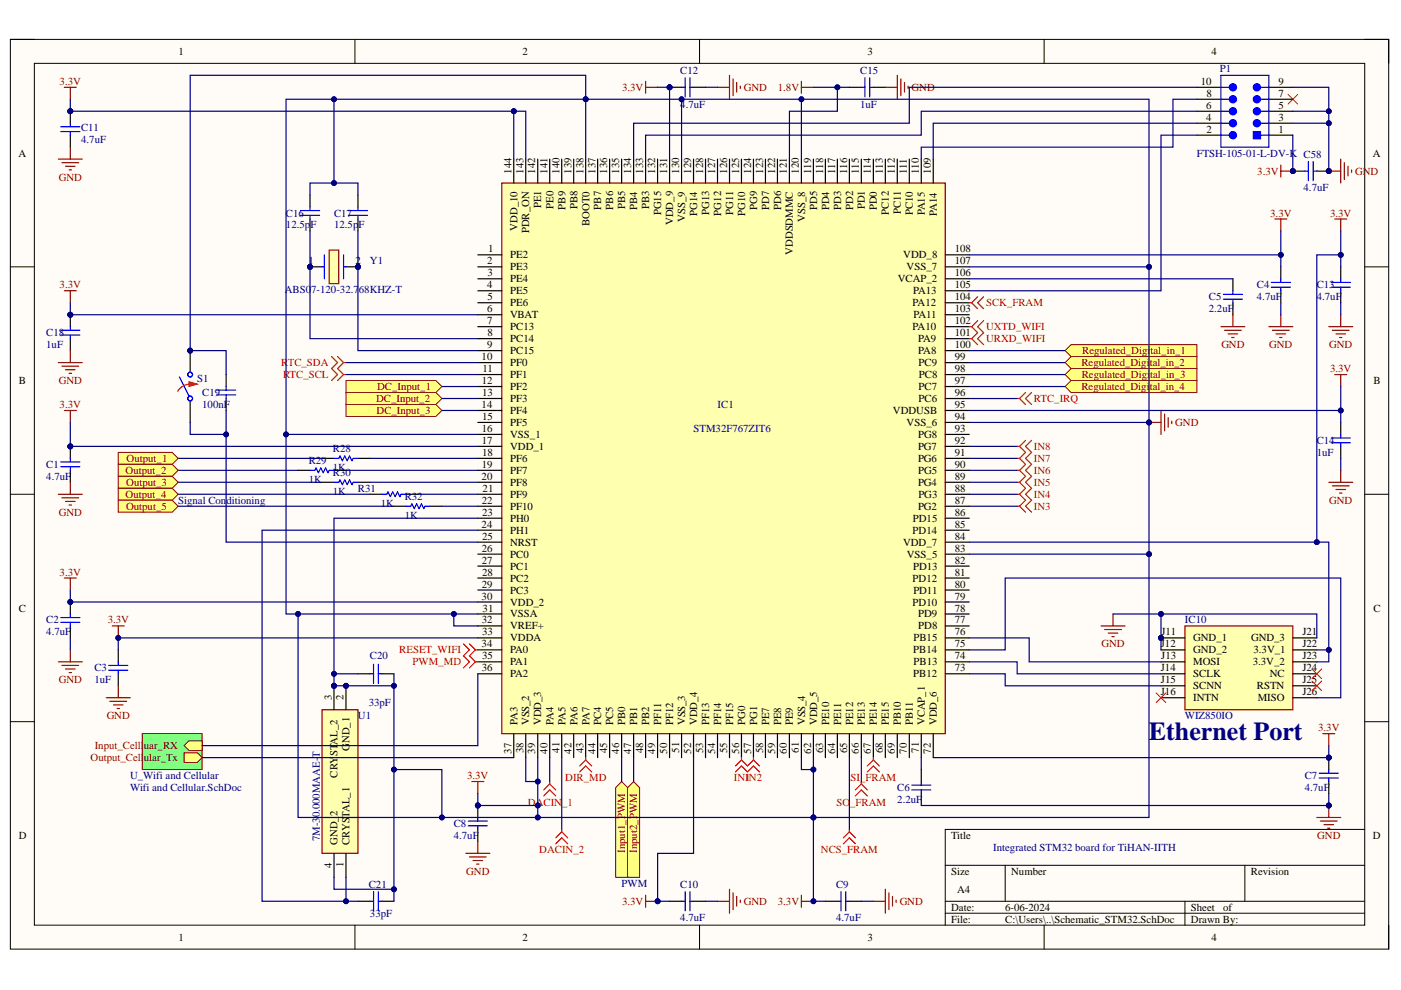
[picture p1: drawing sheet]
<svg xmlns="http://www.w3.org/2000/svg" width="297mm" height="210mm" viewBox="0 0 297 210" stroke-linecap="round" stroke-linejoin="round" font-family="sans-serif">
<defs><g id="words">
<text font-size="5.5" fill="#000080" x="243.6" y="156.9">Ethernet Port</text>
<g font-size="2.3">
<text x="37.8" y="11.7">1</text>
<text x="110.7" y="11.7">2</text>
<text x="183.9" y="11.7">3</text>
<text x="256.8" y="11.7">4</text>
<text x="254.6" y="18">10</text>
<text x="271" y="18">9</text>
<text x="255.7" y="23.1">6</text>
<text x="255.8" y="20.5">8</text>
<text x="271" y="23.1">5</text>
<text x="271" y="20.5">7</text>
<text x="255.7" y="25.6">4</text>
<text x="255.8" y="28.1">2</text>
<text x="271" y="28.1">1</text>
<text x="271" y="25.6">3</text>
<text x="3.9" y="33.2">A</text>
<text x="291.1" y="33.2">A</text>
<text x="108.4" y="36.8" transform="rotate(-90 108.4 36.8)">144</text>
<text x="111" y="36.8" transform="rotate(-90 111 36.8)">143</text>
<text x="113.5" y="36.8" transform="rotate(-90 113.5 36.8)">142</text>
<text x="116.1" y="36.8" transform="rotate(-90 116.1 36.8)">141</text>
<text x="118.6" y="36.8" transform="rotate(-90 118.6 36.8)">140</text>
<text x="121.1" y="36.8" transform="rotate(-90 121.1 36.8)">139</text>
<text x="123.7" y="36.8" transform="rotate(-90 123.7 36.8)">138</text>
<text x="126.2" y="36.8" transform="rotate(-90 126.2 36.8)">137</text>
<text x="128.8" y="36.8" transform="rotate(-90 128.8 36.8)">136</text>
<text x="131.3" y="36.8" transform="rotate(-90 131.3 36.8)">135</text>
<text x="133.8" y="36.8" transform="rotate(-90 133.8 36.8)">134</text>
<text x="136.4" y="36.8" transform="rotate(-90 136.4 36.8)">133</text>
<text x="138.9" y="36.8" transform="rotate(-90 138.9 36.8)">132</text>
<text x="141.4" y="36.8" transform="rotate(-90 141.4 36.8)">131</text>
<text x="144" y="36.8" transform="rotate(-90 144 36.8)">130</text>
<text x="146.6" y="36.8" transform="rotate(-90 146.6 36.8)">129</text>
<text x="149.1" y="36.8" transform="rotate(-90 149.1 36.8)">128</text>
<text x="151.6" y="36.8" transform="rotate(-90 151.6 36.8)">127</text>
<text x="154.2" y="36.8" transform="rotate(-90 154.2 36.8)">126</text>
<text x="156.7" y="36.8" transform="rotate(-90 156.7 36.8)">125</text>
<text x="159.2" y="36.8" transform="rotate(-90 159.2 36.8)">124</text>
<text x="161.8" y="36.8" transform="rotate(-90 161.8 36.8)">123</text>
<text x="164.3" y="36.8" transform="rotate(-90 164.3 36.8)">122</text>
<text x="166.9" y="36.8" transform="rotate(-90 166.9 36.8)">121</text>
<text x="169.4" y="36.8" transform="rotate(-90 169.4 36.8)">120</text>
<text x="172" y="36.8" transform="rotate(-90 172 36.8)">119</text>
<text x="174.5" y="36.8" transform="rotate(-90 174.5 36.8)">118</text>
<text x="177" y="36.8" transform="rotate(-90 177 36.8)">117</text>
<text x="179.6" y="36.8" transform="rotate(-90 179.6 36.8)">116</text>
<text x="182.1" y="36.8" transform="rotate(-90 182.1 36.8)">115</text>
<text x="184.7" y="36.8" transform="rotate(-90 184.7 36.8)">114</text>
<text x="187.2" y="36.8" transform="rotate(-90 187.2 36.8)">113</text>
<text x="189.7" y="36.8" transform="rotate(-90 189.7 36.8)">112</text>
<text x="192.3" y="36.8" transform="rotate(-90 192.3 36.8)">111</text>
<text x="194.8" y="36.8" transform="rotate(-90 194.8 36.8)">110</text>
<text x="197.4" y="36.8" transform="rotate(-90 197.4 36.8)">109</text>
<text x="114.8" y="44.1" transform="rotate(-90 114.8 44.1)">PE1</text>
<text x="117.3" y="44.3" transform="rotate(-90 117.3 44.3)">PE0</text>
<text x="119.9" y="44.4" transform="rotate(-90 119.9 44.4)">PB9</text>
<text x="122.4" y="44.4" transform="rotate(-90 122.4 44.4)">PB8</text>
<text x="125" y="47.9" transform="rotate(-90 125 47.9)">BOOT0</text>
<text x="127.5" y="44.4" transform="rotate(-90 127.5 44.4)">PB7</text>
<text x="130" y="44.4" transform="rotate(-90 130 44.4)">PB6</text>
<text x="132.6" y="44.4" transform="rotate(-90 132.6 44.4)">PB5</text>
<text x="135.1" y="44.5" transform="rotate(-90 135.1 44.5)">PB4</text>
<text x="137.6" y="44.3" transform="rotate(-90 137.6 44.3)">PB3</text>
<text x="140.2" y="45.7" transform="rotate(-90 140.2 45.7)">PG15</text>
<text x="142.7" y="47.7" transform="rotate(-90 142.7 47.7)">VDD_9</text>
<text x="145.3" y="47" transform="rotate(-90 145.3 47)">VSS_9</text>
<text x="147.8" y="45.7" transform="rotate(-90 147.8 45.7)">PG14</text>
<text x="150.4" y="45.6" transform="rotate(-90 150.4 45.6)">PG13</text>
<text x="152.9" y="45.7" transform="rotate(-90 152.9 45.7)">PG12</text>
<text x="155.4" y="45.5" transform="rotate(-90 155.4 45.5)">PG11</text>
<text x="158" y="45.7" transform="rotate(-90 158 45.7)">PG10</text>
<text x="160.5" y="44.6" transform="rotate(-90 160.5 44.6)">PG9</text>
<text x="163.1" y="44.6" transform="rotate(-90 163.1 44.6)">PD7</text>
<text x="165.6" y="44.6" transform="rotate(-90 165.6 44.6)">PD6</text>
<text x="170.7" y="47" transform="rotate(-90 170.7 47)">VSS_8</text>
<text x="173.2" y="44.5" transform="rotate(-90 173.2 44.5)">PD5</text>
<text x="175.8" y="44.6" transform="rotate(-90 175.8 44.6)">PD4</text>
<text x="178.3" y="44.5" transform="rotate(-90 178.3 44.5)">PD3</text>
<text x="180.9" y="44.6" transform="rotate(-90 180.9 44.6)">PD2</text>
<text x="183.4" y="44.4" transform="rotate(-90 183.4 44.4)">PD1</text>
<text x="185.9" y="44.6" transform="rotate(-90 185.9 44.6)">PD0</text>
<text x="188.5" y="45.6" transform="rotate(-90 188.5 45.6)">PC12</text>
<text x="191" y="45.4" transform="rotate(-90 191 45.4)">PC11</text>
<text x="193.5" y="45.6" transform="rotate(-90 193.5 45.6)">PC10</text>
<text x="196.1" y="45.7" transform="rotate(-90 196.1 45.7)">PA15</text>
<text x="198.7" y="45.7" transform="rotate(-90 198.7 45.7)">PA14</text>
<text x="103.5" y="53.5">1</text>
<text x="109.7" y="48.9" transform="rotate(-90 109.7 48.9)">VDD_10</text>
<text x="112.2" y="49.5" transform="rotate(-90 112.2 49.5)">PDR_ON</text>
<text x="202.4" y="53.5">108</text>
<text x="65.4" y="56">1</text>
<text x="75.4" y="56">2</text>
<text x="103.3" y="56">2</text>
<text x="103.4" y="58.6">3</text>
<text x="108.2" y="54.8">PE2</text>
<text x="108.2" y="57.3">PE3</text>
<text x="108.2" y="59.8">PE4</text>
<text x="168.1" y="54" transform="rotate(-90 168.1 54)">VDDSDMMC</text>
<text x="190.3" y="59.8">VCAP_2</text>
<text x="191.5" y="54.8">VDD_8</text>
<text x="192.2" y="57.3">VSS_7</text>
<text x="202.4" y="56">107</text>
<text x="202.4" y="58.6">106</text>
<text x="103.3" y="61.2">4</text>
<text x="103.3" y="63.7">5</text>
<text x="108.2" y="62.4">PE5</text>
<text x="108.2" y="65">PE6</text>
<text x="193.5" y="65">PA12</text>
<text x="193.6" y="62.4">PA13</text>
<text x="202.4" y="61.2">105</text>
<text x="202.4" y="63.7">104</text>
<text x="103.3" y="66.2">6</text>
<text x="103.3" y="68.8">7</text>
<text x="103.3" y="71.3">8</text>
<text x="108.2" y="67.5">VBAT</text>
<text x="108.2" y="70">PC13</text>
<text x="193.5" y="70">PA10</text>
<text x="193.7" y="67.5">PA11</text>
<text x="202.4" y="66.2">103</text>
<text x="202.4" y="68.8">102</text>
<text x="202.4" y="71.3">101</text>
<text x="102.1" y="76.4">10</text>
<text x="103.3" y="73.8">9</text>
<text x="108.2" y="72.6">PC14</text>
<text x="108.2" y="75.1">PC15</text>
<text x="108.2" y="77.6">PF0</text>
<text x="194.6" y="72.6">PA9</text>
<text x="194.7" y="75.1">PA8</text>
<text x="194.8" y="77.6">PC9</text>
<text x="202.4" y="73.8">100</text>
<text x="202.4" y="76.4">99</text>
<text x="4" y="81.4">B</text>
<text x="102.2" y="81.4">12</text>
<text x="102.2" y="84">13</text>
<text x="102.3" y="78.9">11</text>
<text x="108.2" y="80.2">PF1</text>
<text x="108.2" y="82.7">PF2</text>
<text x="194.8" y="82.7">PC7</text>
<text x="194.8" y="80.2">PC8</text>
<text x="202.4" y="78.9">98</text>
<text x="202.4" y="81.4">97</text>
<text x="202.4" y="84">96</text>
<text x="291.2" y="81.4">B</text>
<text x="102.1" y="86.5">14</text>
<text x="102.2" y="89.1">15</text>
<text x="108.2" y="85.2">PF3</text>
<text x="108.2" y="87.8">PF4</text>
<text x="189.3" y="87.8">VDDUSB</text>
<text x="194.8" y="85.2">PC6</text>
<text x="202.4" y="86.5">95</text>
<text x="202.4" y="89.1">94</text>
<text x="102.2" y="91.6">16</text>
<text x="102.2" y="94.1">17</text>
<text x="108.2" y="90.3">PF5</text>
<text x="108.2" y="92.9">VSS_1</text>
<text x="108.2" y="95.4">VDD_1</text>
<text x="192.2" y="90.3">VSS_6</text>
<text x="194.6" y="95.4">PG7</text>
<text x="194.7" y="92.9">PG8</text>
<text x="202.4" y="91.6">93</text>
<text x="202.4" y="94.1">92</text>
<text x="102.1" y="101.7">20</text>
<text x="102.2" y="99.2">19</text>
<text x="102.2" y="96.7">18</text>
<text x="108.2" y="97.9">PF6</text>
<text x="108.2" y="100.5">PF7</text>
<text x="194.6" y="97.9">PG6</text>
<text x="194.7" y="100.5">PG5</text>
<text x="202.4" y="96.7">91</text>
<text x="202.4" y="99.2">90</text>
<text x="202.4" y="101.7">89</text>
<text x="102.2" y="106.8">22</text>
<text x="102.3" y="104.3">21</text>
<text x="108.2" y="103">PF8</text>
<text x="108.2" y="105.5">PF9</text>
<text x="194.6" y="103">PG4</text>
<text x="194.7" y="105.5">PG3</text>
<text x="202.4" y="104.3">88</text>
<text x="202.4" y="106.8">87</text>
<text x="102.1" y="111.9">24</text>
<text x="102.2" y="109.3">23</text>
<text x="108.2" y="108.1">PF10</text>
<text x="108.2" y="110.6">PH0</text>
<text x="108.2" y="113.1">PH1</text>
<text x="193.5" y="113.1">PD14</text>
<text x="193.5" y="110.6">PD15</text>
<text x="194.6" y="108.1">PG2</text>
<text x="202.4" y="109.3">86</text>
<text x="202.4" y="111.9">85</text>
<text x="102.2" y="117">26</text>
<text x="102.2" y="119.5">27</text>
<text x="102.2" y="114.4">25</text>
<text x="108.2" y="115.7">NRST</text>
<text x="108.2" y="118.3">PC0</text>
<text x="191.5" y="115.7">VDD_7</text>
<text x="192.3" y="118.3">VSS_5</text>
<text x="202.4" y="114.4">84</text>
<text x="202.4" y="117">83</text>
<text x="202.4" y="119.5">82</text>
<text x="102.2" y="124.6">29</text>
<text x="102.2" y="122.1">28</text>
<text x="108.2" y="120.8">PC1</text>
<text x="108.2" y="123.3">PC2</text>
<text x="108.2" y="125.9">PC3</text>
<text x="193.5" y="123.3">PD12</text>
<text x="193.6" y="120.8">PD13</text>
<text x="193.7" y="125.9">PD11</text>
<text x="202.4" y="122.1">81</text>
<text x="202.4" y="124.6">80</text>
<text x="4" y="129.7">C</text>
<text x="102.1" y="127.1">30</text>
<text x="102.3" y="129.7">31</text>
<text x="108.2" y="128.4">VDD_2</text>
<text x="108.2" y="130.9">VSSA</text>
<text x="193.5" y="128.4">PD10</text>
<text x="194.6" y="130.9">PD9</text>
<text x="202.4" y="127.1">79</text>
<text x="202.4" y="129.7">78</text>
<text x="291.2" y="129.7">C</text>
<text x="102.1" y="137.3">34</text>
<text x="102.2" y="132.2">32</text>
<text x="102.2" y="134.7">33</text>
<text x="108.2" y="133.5">VREF+</text>
<text x="108.2" y="136">VDDA</text>
<text x="193.7" y="136">PB15</text>
<text x="194.7" y="133.5">PD8</text>
<text x="202.4" y="132.2">77</text>
<text x="202.4" y="134.7">76</text>
<text x="202.4" y="137.3">75</text>
<text x="246.1" y="137.3">J12</text>
<text x="246.3" y="134.7">J11</text>
<text x="253" y="136">GND_1</text>
<text x="265.3" y="136">GND_3</text>
<text x="276.1" y="134.7">J21</text>
<text x="276.1" y="137.3">J22</text>
<text x="102.2" y="142.4">36</text>
<text x="102.2" y="139.8">35</text>
<text x="108.2" y="138.5">PA0</text>
<text x="108.2" y="141.1">PA1</text>
<text x="108.2" y="143.6">PA2</text>
<text x="193.6" y="138.5">PB14</text>
<text x="193.6" y="143.6">PB12</text>
<text x="193.7" y="141.1">PB13</text>
<text x="202.4" y="139.8">74</text>
<text x="202.4" y="142.4">73</text>
<text x="246.1" y="142.4">J14</text>
<text x="246.2" y="139.8">J13</text>
<text x="253" y="138.5">GND_2</text>
<text x="253" y="141.1">MOSI</text>
<text x="253" y="143.6">SCLK</text>
<text x="265.6" y="141.1">3.3V_2</text>
<text x="265.8" y="138.5">3.3V_1</text>
<text x="269.2" y="143.6">NC</text>
<text x="276.1" y="139.8">J23</text>
<text x="276.1" y="142.4">J24</text>
<text x="70.3" y="148.4" transform="rotate(-90 70.3 148.4)">3</text>
<text x="72.9" y="148.4" transform="rotate(-90 72.9 148.4)">2</text>
<text x="246.1" y="147.4">J16</text>
<text x="246.1" y="144.9">J15</text>
<text x="253" y="146.2">SCNN</text>
<text x="253" y="148.7">INTN</text>
<text x="266.5" y="146.2">RSTN</text>
<text x="266.7" y="148.7">MISO</text>
<text x="276.1" y="144.9">J25</text>
<text x="276.1" y="147.4">J26</text>
<text x="109.7" y="153.8" transform="rotate(-90 109.7 153.8)">PA3</text>
<text x="112.2" y="153.8" transform="rotate(-90 112.2 153.8)">VSS_2</text>
<text x="114.8" y="153.8" transform="rotate(-90 114.8 153.8)">VDD_3</text>
<text x="117.3" y="153.8" transform="rotate(-90 117.3 153.8)">PA4</text>
<text x="119.9" y="153.8" transform="rotate(-90 119.9 153.8)">PA5</text>
<text x="122.4" y="153.8" transform="rotate(-90 122.4 153.8)">PA6</text>
<text x="125" y="153.8" transform="rotate(-90 125 153.8)">PA7</text>
<text x="127.5" y="153.8" transform="rotate(-90 127.5 153.8)">PC4</text>
<text x="130" y="153.8" transform="rotate(-90 130 153.8)">PC5</text>
<text x="132.6" y="153.8" transform="rotate(-90 132.6 153.8)">PB0</text>
<text x="135.1" y="153.8" transform="rotate(-90 135.1 153.8)">PB1</text>
<text x="137.6" y="153.8" transform="rotate(-90 137.6 153.8)">PB2</text>
<text x="140.2" y="153.8" transform="rotate(-90 140.2 153.8)">PF11</text>
<text x="142.7" y="153.8" transform="rotate(-90 142.7 153.8)">PF12</text>
<text x="145.3" y="153.8" transform="rotate(-90 145.3 153.8)">VSS_3</text>
<text x="147.8" y="153.8" transform="rotate(-90 147.8 153.8)">VDD_4</text>
<text x="150.4" y="153.8" transform="rotate(-90 150.4 153.8)">PF13</text>
<text x="152.9" y="153.8" transform="rotate(-90 152.9 153.8)">PF14</text>
<text x="155.4" y="153.8" transform="rotate(-90 155.4 153.8)">PF15</text>
<text x="158" y="153.8" transform="rotate(-90 158 153.8)">PG0</text>
<text x="160.5" y="153.8" transform="rotate(-90 160.5 153.8)">PG1</text>
<text x="163.1" y="153.8" transform="rotate(-90 163.1 153.8)">PE7</text>
<text x="165.6" y="153.8" transform="rotate(-90 165.6 153.8)">PE8</text>
<text x="168.1" y="153.8" transform="rotate(-90 168.1 153.8)">PE9</text>
<text x="170.7" y="153.8" transform="rotate(-90 170.7 153.8)">VSS_4</text>
<text x="173.2" y="153.8" transform="rotate(-90 173.2 153.8)">VDD_5</text>
<text x="175.8" y="153.8" transform="rotate(-90 175.8 153.8)">PE10</text>
<text x="178.3" y="153.8" transform="rotate(-90 178.3 153.8)">PE11</text>
<text x="180.9" y="153.8" transform="rotate(-90 180.9 153.8)">PE12</text>
<text x="183.4" y="153.8" transform="rotate(-90 183.4 153.8)">PE13</text>
<text x="185.9" y="153.8" transform="rotate(-90 185.9 153.8)">PE14</text>
<text x="188.5" y="153.8" transform="rotate(-90 188.5 153.8)">PE15</text>
<text x="191" y="153.8" transform="rotate(-90 191 153.8)">PB10</text>
<text x="193.5" y="153.8" transform="rotate(-90 193.5 153.8)">PB11</text>
<text x="196.1" y="153.8" transform="rotate(-90 196.1 153.8)">VCAP_1</text>
<text x="198.7" y="153.8" transform="rotate(-90 198.7 153.8)">VDD_6</text>
<text x="71.6" y="160.3" transform="rotate(-90 71.6 160.3)">ST</text>
<text x="71.6" y="157.9" transform="rotate(-90 71.6 157.9)">AL_2</text>
<text x="74.1" y="159.2" transform="rotate(-90 74.1 159.2)">G</text>
<text x="74.1" y="157.6" transform="rotate(-90 74.1 157.6)">ND_1</text>
<text x="108.4" y="159.8" transform="rotate(-90 108.4 159.8)">37</text>
<text x="111" y="159.7" transform="rotate(-90 111 159.7)">38</text>
<text x="113.5" y="159.8" transform="rotate(-90 113.5 159.8)">39</text>
<text x="116.1" y="159.8" transform="rotate(-90 116.1 159.8)">40</text>
<text x="118.6" y="159.6" transform="rotate(-90 118.6 159.6)">41</text>
<text x="121.1" y="159.8" transform="rotate(-90 121.1 159.8)">42</text>
<text x="123.7" y="159.7" transform="rotate(-90 123.7 159.7)">43</text>
<text x="126.2" y="159.8" transform="rotate(-90 126.2 159.8)">44</text>
<text x="128.8" y="159.7" transform="rotate(-90 128.8 159.7)">45</text>
<text x="131.3" y="159.8" transform="rotate(-90 131.3 159.8)">46</text>
<text x="133.8" y="159.8" transform="rotate(-90 133.8 159.8)">47</text>
<text x="136.4" y="159.7" transform="rotate(-90 136.4 159.7)">48</text>
<text x="138.9" y="159.8" transform="rotate(-90 138.9 159.8)">49</text>
<text x="141.4" y="159.8" transform="rotate(-90 141.4 159.8)">50</text>
<text x="144" y="159.6" transform="rotate(-90 144 159.6)">51</text>
<text x="146.6" y="159.8" transform="rotate(-90 146.6 159.8)">52</text>
<text x="149.1" y="159.7" transform="rotate(-90 149.1 159.7)">53</text>
<text x="151.6" y="159.8" transform="rotate(-90 151.6 159.8)">54</text>
<text x="154.2" y="159.7" transform="rotate(-90 154.2 159.7)">55</text>
<text x="156.7" y="159.8" transform="rotate(-90 156.7 159.8)">56</text>
<text x="159.2" y="159.8" transform="rotate(-90 159.2 159.8)">57</text>
<text x="161.8" y="159.7" transform="rotate(-90 161.8 159.7)">58</text>
<text x="164.3" y="159.8" transform="rotate(-90 164.3 159.8)">59</text>
<text x="166.9" y="159.8" transform="rotate(-90 166.9 159.8)">60</text>
<text x="169.4" y="159.6" transform="rotate(-90 169.4 159.6)">61</text>
<text x="172" y="159.8" transform="rotate(-90 172 159.8)">62</text>
<text x="174.5" y="159.7" transform="rotate(-90 174.5 159.7)">63</text>
<text x="177" y="159.8" transform="rotate(-90 177 159.8)">64</text>
<text x="179.6" y="159.7" transform="rotate(-90 179.6 159.7)">65</text>
<text x="182.1" y="159.8" transform="rotate(-90 182.1 159.8)">66</text>
<text x="184.7" y="159.8" transform="rotate(-90 184.7 159.8)">67</text>
<text x="187.2" y="159.7" transform="rotate(-90 187.2 159.7)">68</text>
<text x="189.7" y="159.8" transform="rotate(-90 189.7 159.8)">69</text>
<text x="192.3" y="159.8" transform="rotate(-90 192.3 159.8)">70</text>
<text x="194.8" y="159.6" transform="rotate(-90 194.8 159.6)">71</text>
<text x="197.4" y="159.8" transform="rotate(-90 197.4 159.8)">72</text>
<text x="71.6" y="164.9" transform="rotate(-90 71.6 164.9)">CRY</text>
<text x="71.6" y="173.1" transform="rotate(-90 71.6 173.1)">2</text>
<text x="4" y="177.9">D</text>
<text x="71.6" y="179.1" transform="rotate(-90 71.6 179.1)">GND_</text>
<text x="74.1" y="179.1" transform="rotate(-90 74.1 179.1)">CRYSTAL_1</text>
<text x="201.7" y="177.9">Title</text>
<text x="291.1" y="177.9">D</text>
<text x="70.3" y="184" transform="rotate(-90 70.3 184)">4</text>
<text x="72.9" y="183.8" transform="rotate(-90 72.9 183.8)">1</text>
<text x="201.7" y="185.5">Size</text>
<text x="214.4" y="185.5">Number</text>
<text x="265.2" y="185.5">Revision</text>
<text x="202.9" y="189.3">A4</text>
<text x="201.7" y="193.1">Date:</text>
<text x="201.7" y="195.6">File:</text>
<text x="213.1" y="193.1">6-06-2024</text>
<text x="213.1" y="195.6">C:\Users\..\Schematic_STM32.SchDoc</text>
<text x="252.5" y="193.1">Sheet</text>
<text x="252.5" y="195.6">Drawn By:</text>
<text x="259.3" y="193.1">of</text>
<text x="37.8" y="199.5">1</text>
<text x="110.7" y="199.5">2</text>
<text x="183.9" y="199.5">3</text>
<text x="256.8" y="199.5">4</text>
</g>
<g font-size="2.3" fill="#800000">
<text x="12.6" y="18">3.3V</text>
<text x="131.9" y="19.3">3.3V</text>
<text x="157.7" y="19.3">GND</text>
<text x="164.9" y="19.3">1.8V</text>
<text x="193.3" y="19.3">GND</text>
<text x="12.5" y="38.3">GND</text>
<text x="266.6" y="37">3.3V</text>
<text x="287.3" y="37">GND</text>
<text x="269.3" y="45.9">3.3V</text>
<text x="282" y="45.9">3.3V</text>
<text x="12.6" y="61.2">3.3V</text>
<text x="229.3" y="77.6">Regulated_Digital_in_2</text>
<text x="229.4" y="75.1">Regulated_Digital_in_1</text>
<text x="259" y="73.8">GND</text>
<text x="269.1" y="73.8">GND</text>
<text x="281.8" y="73.8">GND</text>
<text x="12.5" y="81.4">GND</text>
<text x="80" y="82.7">DC_Input_1</text>
<text x="229.3" y="82.7">Regulated_Digital_in_4</text>
<text x="229.4" y="80.2">Regulated_Digital_in_3</text>
<text x="282" y="78.9">3.3V</text>
<text x="12.6" y="86.5">3.3V</text>
<text x="79.8" y="85.2">DC_Input_2</text>
<text x="79.8" y="87.8">DC_Input_3</text>
<text x="249.2" y="90.3">GND</text>
<text x="26.6" y="100.5">Output_2</text>
<text x="26.9" y="97.9">Output_1</text>
<text x="26.6" y="105.5">Output_4</text>
<text x="26.8" y="103">Output_3</text>
<text x="281.8" y="106.8">GND</text>
<text x="12.5" y="109.3">GND</text>
<text x="26.7" y="108.1">Output_5</text>
<text x="12.6" y="122.1">3.3V</text>
<text x="22.8" y="132.2">3.3V</text>
<text x="233.5" y="137.3">GND</text>
<text x="12.5" y="144.9">GND</text>
<text x="22.6" y="152.5">GND</text>
<text x="279.5" y="155">3.3V</text>
<text x="19.2" y="161.4">Output_Cellular_Tx</text>
<text x="20.1" y="158.8">Input_Cellluar_RX</text>
<text x="99" y="165.2">3.3V</text>
<text x="279.3" y="177.9">GND</text>
<text x="98.9" y="185.5">GND</text>
<text x="132.6" y="180.8" transform="rotate(-90 132.6 180.8)">Input1_PWM</text>
<text x="135.1" y="180.8" transform="rotate(-90 135.1 180.8)">Input2_PWM</text>
<text x="131.9" y="191.8">3.3V</text>
<text x="157.7" y="191.8">GND</text>
<text x="164.9" y="191.8">3.3V</text>
<text x="190.7" y="191.8">GND</text>
</g>
<g font-size="2.3" fill="#000080">
<text x="144.2" y="15.7">C12</text>
<text x="182.4" y="15.7">C15</text>
<text x="258.6" y="15.2">P1</text>
<text x="144.2" y="22.8">4.7uF</text>
<text x="182.4" y="22.8">1uF</text>
<text x="17.2" y="27.9">C11</text>
<text x="17.2" y="30.4">4.7uF</text>
<text x="253.8" y="33.2">FTSH-105-01-L-DV-K C58</text>
<text x="276.4" y="40.6">4.7uF</text>
<text x="60.6" y="45.9">C16</text>
<text x="70.8" y="45.9">C17</text>
<text x="60.6" y="48.4">12.5pF</text>
<text x="70.8" y="48.4">12.5pF</text>
<text x="78.4" y="56">Y1</text>
<text x="60.4" y="62.2">ABS07-120-32.768KHZ-T</text>
<text x="256.3" y="63.7">C5</text>
<text x="266.5" y="63.7">4.7uF</text>
<text x="266.5" y="61.2">C4</text>
<text x="279.2" y="63.7">4.7uF</text>
<text x="279.2" y="61.2">C13</text>
<text x="9.8" y="71.3">C18</text>
<text x="256.3" y="66.2">2.2uF</text>
<text x="9.8" y="73.8">1uF</text>
<text x="41.8" y="80.9">S1</text>
<text x="42.9" y="84">C19</text>
<text x="42.9" y="86.5">100nF</text>
<text x="152.1" y="86.5">IC1</text>
<text x="70.6" y="95.9">R28</text>
<text x="147" y="91.6">STM32F767ZIT6</text>
<text x="279.2" y="94.1">C14</text>
<text x="9.8" y="101.7">4.7uF</text>
<text x="9.8" y="99.2">C1</text>
<text x="65.5" y="98.4">R29</text>
<text x="70.6" y="100">1K</text>
<text x="70.6" y="101">R30</text>
<text x="279.2" y="96.7">1uF</text>
<text x="37.8" y="106.8">Signal Conditioning</text>
<text x="65.5" y="102.5">1K</text>
<text x="70.6" y="105">1K</text>
<text x="75.9" y="104.3">R31</text>
<text x="80.7" y="107.6">1K</text>
<text x="85.8" y="106">R32</text>
<text x="85.8" y="110.1">1K</text>
<text x="9.8" y="134.7">4.7uF</text>
<text x="9.8" y="132.2">C2</text>
<text x="251.2" y="132.2">IC10</text>
<text x="20" y="142.4">C3</text>
<text x="78.4" y="139.8">C20</text>
<text x="20" y="144.9">1uF</text>
<text x="78.2" y="149.7">33pF</text>
<text x="75.9" y="152.5">U1</text>
<text x="251.2" y="152.5">WIZ850IO</text>
<text x="27.6" y="165.2">U_Wifi and Cellular</text>
<text x="27.6" y="167.7">Wifi and Cellular.SchDoc</text>
<text x="190.2" y="167.7">C6</text>
<text x="276.6" y="167.7">4.7uF</text>
<text x="276.6" y="165.2">C7</text>
<text x="190.2" y="170.3">2.2uF</text>
<text x="67.8" y="178.4" transform="rotate(-90 67.8 178.4)">7M-30.000MAAE-T</text>
<text x="96.2" y="177.9">4.7uF</text>
<text x="96.2" y="175.3">C8</text>
<text x="210.6" y="180.4">Integrated STM32 board for TiHAN-IITH</text>
<text x="78.2" y="188.3">C21</text>
<text x="131.8" y="188">PWM</text>
<text x="144.2" y="188.3">C10</text>
<text x="177.3" y="188.3">C9</text>
<text x="78.4" y="194.4">33pF</text>
<text x="144.2" y="195.4">4.7uF</text>
<text x="177.3" y="195.4">4.7uF</text>
</g>
<g font-size="2.3" fill="#f00">
<text x="209.1" y="65">SCK_FRAM</text>
<text x="209.1" y="70">UXTD_WIFI</text>
<text x="59.6" y="77.6">R</text>
<text x="61" y="77.6">TC_SDA</text>
<text x="209.1" y="72.6">URXD_WIFI</text>
<text x="60" y="80.2">RTC_SCL</text>
<text x="219.2" y="85.2">RTC_IRQ</text>
<text x="219.2" y="95.4">IN8</text>
<text x="219.2" y="97.9">IN7</text>
<text x="219.2" y="100.5">IN6</text>
<text x="219.2" y="103">IN5</text>
<text x="219.2" y="105.5">IN4</text>
<text x="219.2" y="108.1">IN3</text>
<text x="84.7" y="138.5">RESET_WIFI</text>
<text x="87.5" y="141.1">PWM_MD</text>
<text x="119.8" y="165.7">DIR_MD</text>
<text x="155.6" y="165.7">IN1</text>
<text x="158" y="165.7">IN2</text>
<text x="180.3" y="165.7">SI_FRAM</text>
<text x="111.9" y="170.8">DACIN_1</text>
<text x="177.3" y="170.8">SO_FRAM</text>
<text x="114.3" y="180.9">DACIN_2</text>
<text x="174" y="180.9">NCS_FRAM</text>
</g>
</g></defs>
<path d="M2.2 8.4h292.2v192.8h-292.2z" fill-rule="evenodd" fill="#fffcf8"/>
<path d="M2.2 8.4h292.2v192.8h-292.2z" fill="none" stroke="#000" stroke-width=".21"/>
<path d="M7.3 13.4h282v182.8h-282z" fill-rule="evenodd" fill="#fffcf8"/>
<g fill="none" stroke="#000" stroke-width=".21">
<path d="M2.2 8.4h5.1M7.3 13.4h282v182.8h-282zM75.3 8.4v5M148.3 8.4v5M221.4 8.4v5M289.3 8.4h5.1v5M2.2 56.6h5.1M289.3 56.6h5.1M2.2 104.8h5.1M289.3 104.8h5.1M2.2 153h5.1M289.3 153h5.1"/>
<path d="M289.3 175.9h-88.9v20.3M75.3 196.2v5M148.3 196.2v5M200.4 183.5h88.9M200.4 191.1h88.9M200.4 193.6h88.9M213.1 183.5v7.6M221.4 196.2v5M251.2 191.1v5.1M263.9 183.5v7.6M294.4 196.2v5"/>
</g>
<circle cx="142" cy="18.5" r=".51" fill="#000080"/>
<circle cx="142" cy="18.5" r=".51" fill="none" stroke="#000080" stroke-width=".21"/>
<path d="M142 18.5h2.5" fill="none" stroke="#000" stroke-width=".25"/>
<circle cx="142" cy="18.5" r=".51" fill="#000080"/>
<circle cx="142" cy="18.5" r=".51" fill="none" stroke="#000080" stroke-width=".21"/>
<path d="M147 18.5h2.6M180.1 18.5h2.5M185.2 18.5h2.5" fill="none" stroke="#000" stroke-width=".25"/>
<path d="M144.5 18.5h.8M145.3 16.5v4M146.3 16.5v4M146.3 18.5h.7M182.6 18.5h.8M183.4 16.5v4M184.4 18.5h.8M184.4 16.5v4" fill="none" stroke="#00f" stroke-width=".25"/>
<g fill="none" stroke="#800000" stroke-width=".25">
<path d="M13.6 18.5h2.6M14.9 18.5v2.5M136.9 18.5h2.5M136.9 17.2v2.6M152.1 18.5h2.6M154.7 16v5M155.4 16.7v3.6M156.2 17.5v2M157 18.3v.5M169.9 18.5h2.6M169.9 17.2v2.6M187.7 18.5h2.5"/>
<path d="M190.2 16v5M191 16.7v3.6M191.8 17.5v2M192.5 18.3v.5"/>
</g>
<path d="M273.1 20l2 2.1M275.1 20l-2 2.1" fill="none" stroke="#f00" stroke-width=".21"/>
<circle cx="14.9" cy="23.6" r=".51" fill="#000080"/>
<circle cx="14.9" cy="23.6" r=".51" fill="none" stroke="#000080" stroke-width=".21"/>
<path d="M14.9 23.6v2.5" fill="none" stroke="#000" stroke-width=".25"/>
<circle cx="14.9" cy="23.6" r=".51" fill="#000080"/>
<circle cx="14.9" cy="23.6" r=".51" fill="none" stroke="#000080" stroke-width=".21"/>
<path d="M253.8 18.5h5.1M269 18.5h5.1M14.9 28.7v2.5M253.8 28.7h5.1M253.8 26.1h5.1M253.8 23.6h5.1M253.8 21h5.1M269 28.7h5.1M269 26.1h5.1M269 23.6h5.1M269 21h5.1" fill="none" stroke="#000" stroke-width=".25"/>
<path d="M12.9 27.9h4M12.9 26.9h4M14.9 26.1v.8M14.9 27.9v.8M267.2 26.1h1.8" fill="none" stroke="#00f" stroke-width=".25"/>
<path d="M12.4 33.7h5M13.1 34.5h3.6M13.9 35.3h2M14.7 36h.5M14.9 31.2v2.5" fill="none" stroke="#800000" stroke-width=".25"/>
<circle cx="266.5" cy="26.1" r=".76" fill="#00f"/>
<g fill="none" stroke="#00f" stroke-width=".25">
<path d="M258.9 26.1h1.7"/>
<circle cx="266.5" cy="26.1" r=".76"/>
</g>
<circle cx="261.4" cy="26.1" r=".76" fill="#00f"/>
<g fill="none" stroke="#00f" stroke-width=".25">
<path d="M258.9 28.7h1.7M267.2 28.7h1.8"/>
<circle cx="261.4" cy="26.1" r=".76"/>
</g>
<circle cx="261.4" cy="28.7" r=".76" fill="#00f"/>
<g fill="none" stroke="#00f" stroke-width=".25">
<path d="M258.9 16h10.1v15.2h-10.1zM267.2 21h1.8"/>
<circle cx="261.4" cy="28.7" r=".76"/>
</g>
<circle cx="266.5" cy="21" r=".76" fill="#00f"/>
<g fill="none" stroke="#00f" stroke-width=".25">
<path d="M258.9 21h1.7"/>
<circle cx="266.5" cy="21" r=".76"/>
</g>
<circle cx="261.4" cy="21" r=".76" fill="#00f"/>
<g fill="none" stroke="#00f" stroke-width=".25">
<path d="M267.2 23.6h1.8"/>
<circle cx="261.4" cy="21" r=".76"/>
</g>
<circle cx="266.5" cy="23.6" r=".76" fill="#00f"/>
<g fill="none" stroke="#00f" stroke-width=".25">
<path d="M258.9 23.6h1.7"/>
<circle cx="266.5" cy="23.6" r=".76"/>
</g>
<circle cx="261.4" cy="23.6" r=".76" fill="#00f"/>
<g fill="none" stroke="#00f" stroke-width=".25">
<path d="M267.2 18.5h1.8"/>
<circle cx="261.4" cy="23.6" r=".76"/>
</g>
<circle cx="266.5" cy="18.5" r=".76" fill="#00f"/>
<g fill="none" stroke="#00f" stroke-width=".25">
<path d="M258.9 18.5h1.7"/>
<circle cx="266.5" cy="18.5" r=".76"/>
</g>
<circle cx="261.4" cy="18.5" r=".76" fill="#00f"/>
<circle cx="261.4" cy="18.5" r=".76" fill="none" stroke="#00f" stroke-width=".25"/>
<path d="M265.7 27.9h1.5v1.5h-1.5z" fill-rule="evenodd" fill="#00f"/>
<path d="M265.7 27.9h1.5v1.5h-1.5z" fill="none" stroke="#00f" stroke-width=".25"/>
<circle cx="274.1" cy="36.3" r=".51" fill="#000080"/>
<circle cx="274.1" cy="36.3" r=".51" fill="none" stroke="#000080" stroke-width=".21"/>
<circle cx="281.7" cy="36.3" r=".51" fill="#000080"/>
<circle cx="281.7" cy="36.3" r=".51" fill="none" stroke="#000080" stroke-width=".21"/>
<path d="M274.1 36.3h2.5" fill="none" stroke="#000" stroke-width=".25"/>
<circle cx="274.1" cy="36.3" r=".51" fill="#000080"/>
<circle cx="274.1" cy="36.3" r=".51" fill="none" stroke="#000080" stroke-width=".21"/>
<path d="M279.2 36.3h2.5" fill="none" stroke="#000" stroke-width=".25"/>
<circle cx="281.7" cy="36.3" r=".51" fill="#000080"/>
<circle cx="281.7" cy="36.3" r=".51" fill="none" stroke="#000080" stroke-width=".21"/>
<path d="M276.6 36.3h.8M277.4 34.2v4.1M278.4 34.2v4.1M278.4 36.3h.8" fill="none" stroke="#00f" stroke-width=".25"/>
<path d="M271.6 35v2.5M271.6 36.3h2.5" fill="none" stroke="#800000" stroke-width=".25"/>
<circle cx="274.1" cy="36.3" r=".51" fill="#000080"/>
<circle cx="274.1" cy="36.3" r=".51" fill="none" stroke="#000080" stroke-width=".21"/>
<path d="M281.7 36.3h2.6M284.3 33.7v5.1M285 34.5v3.6M285.8 35.3v2M286.6 36v.5" fill="none" stroke="#800000" stroke-width=".25"/>
<circle cx="281.7" cy="36.3" r=".51" fill="#000080"/>
<circle cx="281.7" cy="36.3" r=".51" fill="none" stroke="#000080" stroke-width=".21"/>
<path d="M65.7 41.3v2.6M65.7 46.4v2.6M75.9 41.3v2.6M75.9 46.4v2.6" fill="none" stroke="#000" stroke-width=".25"/>
<path d="M63.7 45.7h4.1M63.7 44.6h4.1M65.7 43.9v.7M65.7 45.7v.7M73.9 45.7h4M73.9 44.6h4M75.9 43.9v.7M75.9 45.7v.7" fill="none" stroke="#00f" stroke-width=".25"/>
<path d="M270.3 46.4h2.5M271.6 46.4v2.6M283 46.4h2.5M284.3 46.4v2.6" fill="none" stroke="#800000" stroke-width=".25"/>
<path d="M106.4 38.8h94v116.8h-94z" fill-rule="evenodd" fill="#ffffb0"/>
<path d="M106.4 38.8h94v116.8h-94z" fill="none" stroke="#800000" stroke-width=".25"/>
<g fill="none" stroke="#000" stroke-width=".25">
<path d="M108.9 33.7v5.1M111.5 33.7v5.1M114 33.7v5.1M116.5 33.7v5.1M119.1 33.7v5.1M121.6 33.7v5.1M124.2 33.7v5.1M126.7 33.7v5.1M129.3 33.7v5.1M131.8 33.7v5.1M134.3 33.7v5.1M136.9 33.7v5.1"/>
<path d="M139.4 33.7v5.1M142 33.7v5.1M144.5 33.7v5.1M147 33.7v5.1M149.6 33.7v5.1M152.1 33.7v5.1M154.7 33.7v5.1M157.2 33.7v5.1M159.7 33.7v5.1M162.3 33.7v5.1M164.8 33.7v5.1M167.4 33.7v5.1"/>
<path d="M169.9 33.7v5.1M172.5 33.7v5.1M175 33.7v5.1M177.5 33.7v5.1M180.1 33.7v5.1M182.6 33.7v5.1M185.2 33.7v5.1M187.7 33.7v5.1M190.2 33.7v5.1M192.8 33.7v5.1M195.3 33.7v5.1M197.9 33.7v5.1"/>
<path d="M101.3 54h5.1M101.3 56.6h5.1M101.3 59.1h5.1M200.4 54h5.1M200.4 56.6h5.1M200.4 59.1h5.1M101.3 61.6h5.1M101.3 64.2h5.1M101.3 66.7h5.1M101.3 69.3h5.1M101.3 71.8h5.1M101.3 74.3h5.1"/>
<path d="M101.3 76.9h5.1M101.3 79.4h5.1M200.4 61.6h5.1M200.4 64.2h5.1M200.4 66.7h5.1M200.4 69.3h5.1M200.4 71.8h5.1M200.4 74.3h5.1M200.4 79.4h5.1M200.4 76.9h5.1M101.3 82h5.1M101.3 84.5h5.1"/>
<path d="M101.3 87h5.1M101.3 89.6h5.1M101.3 92.1h5.1M101.3 94.6h5.1M101.3 97.2h5.1M101.3 99.7h5.1M200.4 82h5.1M200.4 84.5h5.1M200.4 87h5.1M200.4 89.6h5.1M200.4 92.1h5.1M200.4 94.6h5.1"/>
<path d="M200.4 99.7h5.1M200.4 97.2h5.1M101.3 102.3h5.1M101.3 104.8h5.1M101.3 107.3h5.1M101.3 109.9h5.1M101.3 112.4h5.1M101.3 114.9h5.1M101.3 117.5h5.1M200.4 102.3h5.1M200.4 104.8h5.1M200.4 107.3h5.1"/>
<path d="M200.4 109.9h5.1M200.4 112.4h5.1M200.4 114.9h5.1M200.4 117.5h5.1M101.3 120h5.1M101.3 122.6h5.1M101.3 125.1h5.1M101.3 127.6h5.1M101.3 130.2h5.1M101.3 132.7h5.1M101.3 135.2h5.1M101.3 137.8h5.1"/>
<path d="M200.4 120h5.1M200.4 122.6h5.1M200.4 125.1h5.1M200.4 127.6h5.1M200.4 130.2h5.1M200.4 132.7h5.1M200.4 135.2h5.1M200.4 137.8h5.1M101.3 140.3h5.1M101.3 142.9h5.1M108.9 155.6v5M111.5 155.6v5"/>
<path d="M114 155.6v5M116.5 155.6v5M119.1 155.6v5M121.6 155.6v5M124.2 155.6v5M126.7 155.6v5M129.3 155.6v5M131.8 155.6v5M134.3 155.6v5M136.9 155.6v5M139.4 155.6v5M142 155.6v5"/>
<path d="M144.5 155.6v5M147 155.6v5M149.6 155.6v5M152.1 155.6v5M154.7 155.6v5M157.2 155.6v5M159.7 155.6v5M162.3 155.6v5M164.8 155.6v5M167.4 155.6v5M169.9 155.6v5M172.5 155.6v5"/>
<path d="M175 155.6v5M177.5 155.6v5M180.1 155.6v5M182.6 155.6v5M185.2 155.6v5M187.7 155.6v5M190.2 155.6v5M192.8 155.6v5M195.3 155.6v5M197.9 155.6v5M200.4 140.3h5.1M200.4 142.9h5.1"/>
</g>
<circle cx="65.7" cy="56.6" r=".51" fill="#000080"/>
<circle cx="65.7" cy="56.6" r=".51" fill="none" stroke="#000080" stroke-width=".21"/>
<circle cx="75.9" cy="56.6" r=".51" fill="#000080"/>
<circle cx="75.9" cy="56.6" r=".51" fill="none" stroke="#000080" stroke-width=".21"/>
<path d="M69.8 53h2v7.1h-2z" fill-rule="evenodd" fill="#ffffb0"/>
<path d="M69.8 53h2v7.1h-2z" fill="none" stroke="#800000" stroke-width=".25"/>
<path d="M65.7 56.6h2.6" fill="none" stroke="#000" stroke-width=".25"/>
<circle cx="65.7" cy="56.6" r=".51" fill="#000080"/>
<circle cx="65.7" cy="56.6" r=".51" fill="none" stroke="#000080" stroke-width=".21"/>
<path d="M73.4 56.6h2.5" fill="none" stroke="#000" stroke-width=".25"/>
<circle cx="75.9" cy="56.6" r=".51" fill="#000080"/>
<circle cx="75.9" cy="56.6" r=".51" fill="none" stroke="#000080" stroke-width=".21"/>
<g fill="none" stroke="#00f" stroke-width=".25">
<path d="M68.3 56.6h.5M68.8 54v5.1M72.8 54v5.1M72.8 56.6h.6M269.5 59.9h4.1M271.6 59.1v.8M282.2 59.9h4.1M284.3 59.1v.8M259.4 63.4h4M259.4 62.4h4M261.4 61.6v.8M261.4 63.4v.8"/>
<path d="M269.5 60.9h4.1M271.6 60.9v.7M282.2 60.9h4.1M284.3 60.9v.7"/>
</g>
<path d="M261.4 59.1v2.5M271.6 56.6v2.5M284.3 56.6v2.5M261.4 64.2v2.5M271.6 61.6v2.6M284.3 61.6v2.6" fill="none" stroke="#000" stroke-width=".25"/>
<path d="M205.5 64.2h.5M205.5 69.3h.5M206 64.2l1.3 1.3M206 69.3l1.3 1.2M207.3 62.9l-1.3 1.3M207.3 68l-1.3 1.3M208.5 62.9l-1.2 1.3 1.2 1.3M208.5 68l-1.2 1.3 1.2 1.2" fill="none" stroke="#f00" stroke-width=".25"/>
<g fill="none" stroke="#800000" stroke-width=".25">
<path d="M13.6 61.6h2.6M14.9 61.6v2.6M258.9 69.3h5M259.6 70h3.6M260.4 70.8h2M261.1 71.6h.6M261.4 66.7v2.6M269 69.3h5.1M269.8 70h3.5M270.5 70.8h2.1M271.3 71.6h.5M271.6 66.7v2.6"/>
<path d="M281.7 69.3h5.1M282.5 70h3.6M283.2 70.8h2.1M284 71.6h.5M284.3 66.7v2.6"/>
</g>
<circle cx="14.9" cy="66.7" r=".51" fill="#000080"/>
<circle cx="14.9" cy="66.7" r=".51" fill="none" stroke="#000080" stroke-width=".21"/>
<path d="M14.9 66.7v2.6" fill="none" stroke="#000" stroke-width=".25"/>
<circle cx="14.9" cy="66.7" r=".51" fill="#000080"/>
<circle cx="14.9" cy="66.7" r=".51" fill="none" stroke="#000080" stroke-width=".21"/>
<path d="M14.9 71.8v2.5M47.9 79.4v2.6M47.9 84.5v2.5" fill="none" stroke="#000" stroke-width=".25"/>
<path d="M12.9 71h4M12.9 70h4M14.9 69.3v.7M14.9 71v.8M45.9 83.7h4.1M45.9 82.7h4.1M47.9 82v.7M47.9 83.7v.8" fill="none" stroke="#00f" stroke-width=".25"/>
<g fill="none" stroke="#f00" stroke-width=".25">
<path d="M70.3 75.6l1.3 1.3-1.3 1.2 1.3 1.3-1.3 1.3M71.6 75.6l1.2 1.3M72.8 76.9l-1.2 1.2 1.2 1.3M72.8 76.9h.6M72.8 79.4l-1.2 1.3M72.8 79.4h.6M205.5 71.8h.5M206 71.8l1.3 1.3M207.3 70.5l-1.3 1.3M208.5 70.5l-1.2 1.3 1.2 1.3M215.7 84.5h.5M216.2 84.5l1.2 1.3"/>
<path d="M217.4 83.2l-1.2 1.3M218.7 83.2l-1.3 1.3 1.3 1.3"/>
</g>
<g fill="none" stroke="#800000" stroke-width=".25">
<path d="M12.4 76.9h5M13.1 77.6h3.6M13.9 78.4h2M14.7 79.2h.5M14.9 74.3v2.6M283 79.4h2.5M284.3 79.4v2.6M13.6 87h2.6M14.9 87v2.6M243.6 89.6h2.6M246.2 87v5.1M246.9 87.8v3.5"/>
<path d="M247.7 88.6v2M248.4 89.3v.5"/>
</g>
<circle cx="243.6" cy="89.6" r=".51" fill="#000080"/>
<circle cx="243.6" cy="89.6" r=".51" fill="none" stroke="#000080" stroke-width=".21"/>
<circle cx="40.3" cy="74.3" r=".51" fill="#000080"/>
<circle cx="40.3" cy="74.3" r=".51" fill="none" stroke="#000080" stroke-width=".21"/>
<path d="M40.3 74.3v4.6M40.3 85v4.6" fill="none" stroke="#000" stroke-width=".25"/>
<circle cx="40.3" cy="74.3" r=".51" fill="#000080"/>
<circle cx="40.3" cy="74.3" r=".51" fill="none" stroke="#000080" stroke-width=".21"/>
<g fill="none" stroke="#00f" stroke-width=".25">
<path d="M38 79.9l2.1 4.1"/>
<circle cx="40.3" cy="79.4" r=".51"/>
<circle cx="40.3" cy="84.5" r=".51"/>
</g>
<path d="M40.3 81.4a3 3 0 0 0-2.6 1.6" fill="none" stroke="#f00" stroke-width=".25"/>
<path d="M40.1 80.9l1.7 .5-1.7 .6z" fill="#f00"/>
<path d="M40.1 80.9l1.7 .5-1.7 .6z" fill="none" stroke="#f00" stroke-width=".21"/>
<path d="M284.3 89.6v2.5M284.3 94.6v2.6" fill="none" stroke="#000" stroke-width=".25"/>
<path d="M282.2 93.9h4.1M282.2 92.9h4.1M284.3 92.1v.8M284.3 93.9v.7" fill="none" stroke="#00f" stroke-width=".25"/>
<path d="M215.7 94.6h.5M216.2 94.6l1.2 1.3M217.4 93.4l-1.2 1.2M218.7 93.4l-1.3 1.2 1.3 1.3" fill="none" stroke="#f00" stroke-width=".25"/>
<circle cx="14.9" cy="94.6" r=".51" fill="#000080"/>
<circle cx="14.9" cy="94.6" r=".51" fill="none" stroke="#000080" stroke-width=".21"/>
<path d="M14.9 94.6v2.6" fill="none" stroke="#000" stroke-width=".25"/>
<circle cx="14.9" cy="94.6" r=".51" fill="#000080"/>
<circle cx="14.9" cy="94.6" r=".51" fill="none" stroke="#000080" stroke-width=".21"/>
<path d="M14.9 99.7v2.6M63.2 99.7h2.5M68.3 97.2h2.5M70.8 99.7h2.6M75.9 97.2h2.5M68.3 102.3h2.5M75.9 102.3h2.5M78.4 104.8h2.6M83.5 107.3h2.6M86.1 104.8h2.5M91.1 107.3h2.6" fill="none" stroke="#000" stroke-width=".25"/>
<path d="M12.9 99h4M12.9 97.9h4M14.9 97.2v.7M14.9 99v.7M65.7 99.7h1l.3-.5 .5 1 .5-1 .5 1 .5-1 .5 1 .3-.5h1M70.8 97.2h1l.3-.5 .5 1 .5-1 .5 1 .5-1 .5 1 .3-.5h1M70.8 102.3h1l.3-.6 .5 1.1 .5-1.1 .5 1.1 .5-1.1 .5 1.1 .3-.5h1M81 104.8h1l.2-.5 .6 1 .5-1 .5 1 .5-1 .5 1 .2-.5h1.1M86.1 107.3h1l.2-.5 .5 1 .5-1 .6 1 .5-1 .5 1 .2-.5h1" fill="none" stroke="#00f" stroke-width=".25"/>
<path d="M215.7 97.2h.5M215.7 99.7h.5M216.2 97.2l1.2 1.3-1.2 1.2M216.2 99.7l1.2 1.3-1.2 1.3M217.4 95.9l-1.2 1.3M218.7 95.9l-1.3 1.3 1.3 1.3-1.3 1.2 1.3 1.3-1.3 1.3 1.3 1.2-1.3 1.3 1.3 1.3-1.3 1.2 1.3 1.3M215.7 102.3h.5M215.7 104.8h.5M215.7 107.3h.5M216.2 102.3l1.2 1.2-1.2 1.3M216.2 104.8l1.2 1.3-1.2 1.2M216.2 107.3l1.2 1.3" fill="none" stroke="#f00" stroke-width=".25"/>
<g fill="none" stroke="#800000" stroke-width=".25">
<path d="M284.3 99.7v2.6M12.4 104.8h5M13.1 105.6h3.6M13.9 106.3h2M14.7 107.1h.5M14.9 102.3v2.5M281.7 102.3h5.1M282.5 103h3.6M283.2 103.8h2.1M284 104.5h.5M13.6 122.6h2.6M14.9 122.6v2.5"/>
<path d="M233.4 132.7h5.1M234.2 133.5h3.6M235 134.2h2M235.7 135h.5M236 130.2v2.5"/>
</g>
<circle cx="14.9" cy="127.6" r=".51" fill="#000080"/>
<circle cx="14.9" cy="127.6" r=".51" fill="none" stroke="#000080" stroke-width=".21"/>
<path d="M14.9 127.6v2.6" fill="none" stroke="#000" stroke-width=".25"/>
<circle cx="14.9" cy="127.6" r=".51" fill="#000080"/>
<circle cx="14.9" cy="127.6" r=".51" fill="none" stroke="#000080" stroke-width=".21"/>
<path d="M14.9 132.7v2.5" fill="none" stroke="#000" stroke-width=".25"/>
<path d="M12.9 131.9h4M12.9 130.9h4M14.9 130.2v.7M14.9 131.9v.8" fill="none" stroke="#00f" stroke-width=".25"/>
<path d="M23.8 132.7h2.5M25.1 132.7v2.5" fill="none" stroke="#800000" stroke-width=".25"/>
<circle cx="25.1" cy="135.2" r=".51" fill="#000080"/>
<circle cx="25.1" cy="135.2" r=".51" fill="none" stroke="#000080" stroke-width=".21"/>
<circle cx="246.2" cy="135.3" r=".51" fill="#000080"/>
<circle cx="246.2" cy="135.3" r=".51" fill="none" stroke="#000080" stroke-width=".21"/>
<path d="M251.2 132.7h22.9v17.8h-22.9z" fill-rule="evenodd" fill="#ffffb0"/>
<path d="M251.2 132.7h22.9v17.8h-22.9z" fill="none" stroke="#800000" stroke-width=".25"/>
<path d="M246.2 135.2h5" fill="none" stroke="#000" stroke-width=".25"/>
<circle cx="246.2" cy="135.3" r=".51" fill="#000080"/>
<circle cx="246.2" cy="135.3" r=".51" fill="none" stroke="#000080" stroke-width=".21"/>
<g fill="none" stroke="#000" stroke-width=".25">
<path d="M25.1 137.8v2.5M246.2 137.8h5M274.1 137.8h5.1M274.1 135.2h5.1M25.1 142.9v2.5M75.9 142.9h2.5M81 142.9h2.5M246.2 140.3h5M246.2 142.9h5M246.2 145.4h5M246.2 147.9h5M274.1 140.3h5.1"/>
<path d="M274.1 142.9h5.1M274.1 145.4h5.1M274.1 147.9h5.1"/>
</g>
<path d="M98.3 136.5l1.2 1.3-1.2 1.3 1.2 1.2-1.2 1.3M99.5 136.5l1.3 1.3M100.8 137.8l-1.3 1.3 1.3 1.2M100.8 137.8h.5M100.8 140.3l-1.3 1.3M100.8 140.3h.5" fill="none" stroke="#f00" stroke-width=".25"/>
<path d="M14.9 137.8v2.5M12.4 140.3h5M13.1 141.1h3.6M13.9 141.8h2M14.7 142.6h.5M22.5 147.9h5.1M23.3 148.7h3.6M24.1 149.5h2M24.8 150.2h.5M25.1 145.4v2.5" fill="none" stroke="#800000" stroke-width=".25"/>
<path d="M23 142.1h4.1M23 141.1h4.1M25.1 140.3v.8M25.1 142.1v.8M78.4 142.9h.8M79.2 140.8v4.1M80.2 140.8v4.1M80.2 142.9h.8" fill="none" stroke="#00f" stroke-width=".25"/>
<path d="M245.1 146.9l2.1 2.1M247.2 146.9l-2.1 2.1M278.2 141.8l2 2.1M278.2 144.4l2 2M280.2 141.8l-2 2.1M280.2 144.4l-2 2" fill="none" stroke="#f00" stroke-width=".21"/>
<path d="M30.2 155.6h12.7v7.6h-12.7z" fill-rule="evenodd" fill="#80ff80"/>
<path d="M30.2 155.6h12.7v7.6h-12.7z" fill="none" stroke="#800000" stroke-width=".21"/>
<path d="M39 158.1l1.1-1h2.8v2h-2.8z" fill-rule="evenodd" fill="#ffff80"/>
<path d="M39 158.1l1.1-1h2.8v2h-2.8z" fill="none" stroke="#800000" stroke-width=".21"/>
<path d="M39 159.6h2.8l1.1 1-1.1 1h-2.8z" fill-rule="evenodd" fill="#ffff80"/>
<path d="M39 159.6h2.8l1.1 1-1.1 1h-2.8z" fill="none" stroke="#800000" stroke-width=".21"/>
<path d="M280.5 155.6h2.5M281.7 155.6v2.5" fill="none" stroke="#800000" stroke-width=".25"/>
<g fill="none" stroke="#f00" stroke-width=".25">
<path d="M122.9 163.7l1.3-1.3 1.2 1.3M124.2 161.1l-1.3 1.3M124.2 161.1l1.2 1.3M124.2 160.6v.5M155.9 163.7l1.3-1.3 1.3 1.3 1.2-1.3 1.3 1.3M157.2 161.1l-1.3 1.3M157.2 161.1l1.3 1.3 1.2-1.3M157.2 160.6v.5M159.7 161.1l1.3 1.3M159.7 160.6v.5M183.9 163.7l1.3-1.3 1.2 1.3M185.2 161.1l-1.3 1.3"/>
<path d="M185.2 161.1l1.2 1.3M185.2 160.6v.5"/>
</g>
<circle cx="281.7" cy="160.6" r=".51" fill="#000080"/>
<circle cx="281.7" cy="160.6" r=".51" fill="none" stroke="#000080" stroke-width=".21"/>
<path d="M281.7 160.6v2.6" fill="none" stroke="#000" stroke-width=".25"/>
<circle cx="281.7" cy="160.6" r=".51" fill="#000080"/>
<circle cx="281.7" cy="160.6" r=".51" fill="none" stroke="#000080" stroke-width=".21"/>
<path d="M195.3 163.2v2.5M195.3 168.2v2.6M281.7 165.7v2.5" fill="none" stroke="#000" stroke-width=".25"/>
<path d="M193.3 167.5h4.1M193.3 166.5h4.1M195.3 165.7v.8M195.3 167.5v.7M279.7 164.9h4.1M279.7 163.9h4.1M281.7 163.2v.7M281.7 164.9v.8" fill="none" stroke="#00f" stroke-width=".25"/>
<path d="M115.3 168.7l1.2-1.2 1.3 1.2M116.5 166.2l-1.2 1.3M116.5 166.2l1.3 1.3M116.5 165.7v.5M181.4 168.7l1.2-1.2 1.3 1.2M182.6 166.2l-1.2 1.3M182.6 166.2l1.3 1.3M182.6 165.7v.5" fill="none" stroke="#f00" stroke-width=".25"/>
<path d="M100 165.7h2.6M101.3 165.7v2.5M279.2 173.3h5.1M280 174.1h3.5M280.7 174.8h2M281.5 175.6h.5M281.7 170.8v2.5" fill="none" stroke="#800000" stroke-width=".25"/>
<circle cx="281.7" cy="170.8" r=".51" fill="#000080"/>
<circle cx="281.7" cy="170.8" r=".51" fill="none" stroke="#000080" stroke-width=".21"/>
<circle cx="101.3" cy="170.8" r=".51" fill="#000080"/>
<circle cx="101.3" cy="170.8" r=".51" fill="none" stroke="#000080" stroke-width=".21"/>
<path d="M101.3 170.8v2.5" fill="none" stroke="#000" stroke-width=".25"/>
<circle cx="101.3" cy="170.8" r=".51" fill="#000080"/>
<circle cx="101.3" cy="170.8" r=".51" fill="none" stroke="#000080" stroke-width=".21"/>
<path d="M101.3 175.9v2.5" fill="none" stroke="#000" stroke-width=".25"/>
<path d="M99.3 175.1h4M99.3 174.1h4M101.3 173.3v.8M101.3 175.1v.8" fill="none" stroke="#00f" stroke-width=".25"/>
<path d="M117.8 178.9l1.3-1.3 1.3 1.3M119.1 176.4l-1.3 1.2M119.1 176.4l1.3 1.2M119.1 175.9v.5M178.8 178.9l1.3-1.3 1.3 1.3M180.1 176.4l-1.3 1.2M180.1 176.4l1.3 1.2M180.1 175.9v.5" fill="none" stroke="#f00" stroke-width=".25"/>
<path d="M101.3 178.4v2.5M98.8 180.9h5.1M99.5 181.7h3.6M100.3 182.5h2M101.1 183.2h.5" fill="none" stroke="#800000" stroke-width=".25"/>
<circle cx="73.4" cy="145.4" r=".51" fill="#000080"/>
<circle cx="73.4" cy="145.4" r=".51" fill="none" stroke="#000080" stroke-width=".21"/>
<circle cx="70.8" cy="145.4" r=".51" fill="#000080"/>
<circle cx="70.8" cy="145.4" r=".51" fill="none" stroke="#000080" stroke-width=".21"/>
<path d="M68.3 150.5h7.6v30.4h-7.6z" fill-rule="evenodd" fill="#ffffb0"/>
<path d="M68.3 150.5h7.6v30.4h-7.6z" fill="none" stroke="#800000" stroke-width=".25"/>
<path d="M73.4 145.4v5.1M73.4 180.9v5.1" fill="none" stroke="#000" stroke-width=".25"/>
<circle cx="73.4" cy="145.4" r=".51" fill="#000080"/>
<circle cx="73.4" cy="145.4" r=".51" fill="none" stroke="#000080" stroke-width=".21"/>
<path d="M70.8 145.4v5.1" fill="none" stroke="#000" stroke-width=".25"/>
<circle cx="70.8" cy="145.4" r=".51" fill="#000080"/>
<circle cx="70.8" cy="145.4" r=".51" fill="none" stroke="#000080" stroke-width=".21"/>
<path d="M70.8 180.9v5.1M75.9 191.1h2.5M81 191.1h2.5M142 191.1h2.5M147 191.1h2.6M175 191.1h2.5M180.1 191.1h2.5" fill="none" stroke="#000" stroke-width=".25"/>
<path d="M78.4 191.1h.8M79.2 189.1v4M80.2 191.1h.8M80.2 189.1v4M144.5 191.1h.8M145.3 189.1v4M146.3 191.1h.7M146.3 189.1v4M177.5 191.1h.8M178.3 189.1v4M179.3 189.1v4M179.3 191.1h.8" fill="none" stroke="#00f" stroke-width=".25"/>
<path d="M136.9 191.1h2.5M136.9 189.8v2.6M185.2 191.1h2.5M187.7 188.5v5.1M188.5 189.3v3.6M189.2 190.1v2M190 190.8v.5" fill="none" stroke="#800000" stroke-width=".25"/>
<circle cx="139.4" cy="191.1" r=".51" fill="#000080"/>
<circle cx="139.4" cy="191.1" r=".51" fill="none" stroke="#000080" stroke-width=".21"/>
<path d="M169.9 189.8v2.6M169.9 191.1h2.6" fill="none" stroke="#800000" stroke-width=".25"/>
<circle cx="172.5" cy="191.1" r=".51" fill="#000080"/>
<circle cx="172.5" cy="191.1" r=".51" fill="none" stroke="#000080" stroke-width=".21"/>
<path d="M152.1 191.1h2.6M154.7 188.5v5.1M155.4 189.3v3.6M156.2 190.1v2M157 190.8v.5" fill="none" stroke="#800000" stroke-width=".25"/>
<path d="M225.8 74.3l1.3-1.2h26.7v2.5h-26.7z" fill-rule="evenodd" fill="#ffff80"/>
<path d="M225.8 74.3l1.3-1.2h26.7v2.5h-26.7z" fill="none" stroke="#800000" stroke-width=".21"/>
<path d="M227.1 75.6h26.7v2.6h-26.7l-1.3-1.3z" fill-rule="evenodd" fill="#ffff80"/>
<path d="M227.1 75.6h26.7v2.6h-26.7l-1.3-1.3z" fill="none" stroke="#800000" stroke-width=".21"/>
<path d="M225.8 79.4l1.3-1.2h26.7v2.5h-26.7z" fill-rule="evenodd" fill="#ffff80"/>
<path d="M225.8 79.4l1.3-1.2h26.7v2.5h-26.7z" fill="none" stroke="#800000" stroke-width=".21"/>
<path d="M225.8 82l1.3-1.3h26.7v2.5h-26.7z" fill-rule="evenodd" fill="#ffff80"/>
<path d="M225.8 82l1.3-1.3h26.7v2.5h-26.7z" fill="none" stroke="#800000" stroke-width=".21"/>
<path d="M73.4 80.7h19l1.3 1.3-1.3 1.2h-19z" fill-rule="evenodd" fill="#ffff80"/>
<path d="M73.4 80.7h19l1.3 1.3-1.3 1.2h-19z" fill="none" stroke="#800000" stroke-width=".21"/>
<path d="M73.4 83.2h19l1.3 1.3-1.3 1.3h-19z" fill-rule="evenodd" fill="#ffff80"/>
<path d="M73.4 83.2h19l1.3 1.3-1.3 1.3h-19z" fill="none" stroke="#800000" stroke-width=".21"/>
<path d="M73.4 85.8h19l1.3 1.2-1.3 1.3h-19z" fill-rule="evenodd" fill="#ffff80"/>
<path d="M73.4 85.8h19l1.3 1.2-1.3 1.3h-19z" fill="none" stroke="#800000" stroke-width=".21"/>
<path d="M130.5 167l1.3-1.3 1.3 1.3v19h-2.6z" fill-rule="evenodd" fill="#ffff80"/>
<path d="M130.5 167l1.3-1.3 1.3 1.3v19h-2.6z" fill="none" stroke="#800000" stroke-width=".21"/>
<path d="M133.1 167l1.2-1.3 1.3 1.3v19h-2.5z" fill-rule="evenodd" fill="#ffff80"/>
<path d="M133.1 167l1.2-1.3 1.3 1.3v19h-2.5z" fill="none" stroke="#800000" stroke-width=".21"/>
<path d="M139.4 18.5h2.6" fill="none" stroke="#000080" stroke-width=".25"/>
<circle cx="142" cy="18.5" r=".51" fill="#000080"/>
<circle cx="142" cy="18.5" r=".51" fill="none" stroke="#000080" stroke-width=".21"/>
<path d="M172.5 18.5h7.6" fill="none" stroke="#000080" stroke-width=".25"/>
<circle cx="177.5" cy="18.5" r=".51" fill="#000080"/>
<circle cx="177.5" cy="18.5" r=".51" fill="none" stroke="#000080" stroke-width=".21"/>
<path d="M149.6 18.5h2.5M274.1 18.5h7.6v5.1" fill="none" stroke="#000080" stroke-width=".25"/>
<circle cx="281.7" cy="23.6" r=".51" fill="#000080"/>
<circle cx="281.7" cy="23.6" r=".51" fill="none" stroke="#000080" stroke-width=".21"/>
<path d="M124.2 21v-5h-83.9v58.3h7.6v5.1M253.8 21h-5.1v10.2h-53.4v2.5" fill="none" stroke="#000080" stroke-width=".25"/>
<circle cx="124.2" cy="21" r=".51" fill="#000080"/>
<circle cx="124.2" cy="21" r=".51" fill="none" stroke="#000080" stroke-width=".21"/>
<circle cx="40.3" cy="74.3" r=".51" fill="#000080"/>
<circle cx="40.3" cy="74.3" r=".51" fill="none" stroke="#000080" stroke-width=".21"/>
<path d="M14.9 23.6h94" fill="none" stroke="#000080" stroke-width=".25"/>
<circle cx="14.9" cy="23.6" r=".51" fill="#000080"/>
<circle cx="14.9" cy="23.6" r=".51" fill="none" stroke="#000080" stroke-width=".21"/>
<circle cx="108.9" cy="23.6" r=".51" fill="#000080"/>
<circle cx="108.9" cy="23.6" r=".51" fill="none" stroke="#000080" stroke-width=".21"/>
<path d="M14.9 21v2.6" fill="none" stroke="#000080" stroke-width=".25"/>
<circle cx="14.9" cy="23.6" r=".51" fill="#000080"/>
<circle cx="14.9" cy="23.6" r=".51" fill="none" stroke="#000080" stroke-width=".21"/>
<path d="M274.1 23.6h7.6v2.5" fill="none" stroke="#000080" stroke-width=".25"/>
<circle cx="281.7" cy="23.6" r=".51" fill="#000080"/>
<circle cx="281.7" cy="23.6" r=".51" fill="none" stroke="#000080" stroke-width=".21"/>
<circle cx="281.7" cy="26.1" r=".51" fill="#000080"/>
<circle cx="281.7" cy="26.1" r=".51" fill="none" stroke="#000080" stroke-width=".21"/>
<path d="M274.1 26.1h7.6v10.2" fill="none" stroke="#000080" stroke-width=".25"/>
<circle cx="281.7" cy="26.1" r=".51" fill="#000080"/>
<circle cx="281.7" cy="26.1" r=".51" fill="none" stroke="#000080" stroke-width=".21"/>
<circle cx="281.7" cy="36.3" r=".51" fill="#000080"/>
<circle cx="281.7" cy="36.3" r=".51" fill="none" stroke="#000080" stroke-width=".21"/>
<path d="M144.5 21v12.7M253.8 26.1h-55.9v7.6M253.8 28.7h-7.6v32.9h-40.7" fill="none" stroke="#000080" stroke-width=".25"/>
<circle cx="144.5" cy="21" r=".51" fill="#000080"/>
<circle cx="144.5" cy="21" r=".51" fill="none" stroke="#000080" stroke-width=".21"/>
<path d="M169.9 21v12.7" fill="none" stroke="#000080" stroke-width=".25"/>
<circle cx="169.9" cy="21" r=".51" fill="#000080"/>
<circle cx="169.9" cy="21" r=".51" fill="none" stroke="#000080" stroke-width=".21"/>
<path d="M108.9 23.6v10.1" fill="none" stroke="#000080" stroke-width=".25"/>
<circle cx="108.9" cy="23.6" r=".51" fill="#000080"/>
<circle cx="108.9" cy="23.6" r=".51" fill="none" stroke="#000080" stroke-width=".21"/>
<path d="M108.9 23.6h2.6v10.1" fill="none" stroke="#000080" stroke-width=".25"/>
<circle cx="108.9" cy="23.6" r=".51" fill="#000080"/>
<circle cx="108.9" cy="23.6" r=".51" fill="none" stroke="#000080" stroke-width=".21"/>
<path d="M177.5 18.5v5.1h-10.1v10.1M253.8 18.5h-61v7.6h-58.5v7.6M253.8 23.6h-58.5v5.1h-58.4v5" fill="none" stroke="#000080" stroke-width=".25"/>
<circle cx="177.5" cy="18.5" r=".51" fill="#000080"/>
<circle cx="177.5" cy="18.5" r=".51" fill="none" stroke="#000080" stroke-width=".21"/>
<path d="M124.2 21v12.7" fill="none" stroke="#000080" stroke-width=".25"/>
<circle cx="124.2" cy="21" r=".51" fill="#000080"/>
<circle cx="124.2" cy="21" r=".51" fill="none" stroke="#000080" stroke-width=".21"/>
<path d="M142 18.5v15.2" fill="none" stroke="#000080" stroke-width=".25"/>
<circle cx="142" cy="18.5" r=".51" fill="#000080"/>
<circle cx="142" cy="18.5" r=".51" fill="none" stroke="#000080" stroke-width=".21"/>
<path d="M274.1 28.7v7.6" fill="none" stroke="#000080" stroke-width=".25"/>
<circle cx="274.1" cy="36.3" r=".51" fill="#000080"/>
<circle cx="274.1" cy="36.3" r=".51" fill="none" stroke="#000080" stroke-width=".21"/>
<path d="M70.8 21v17.8" fill="none" stroke="#000080" stroke-width=".25"/>
<circle cx="70.8" cy="38.8" r=".51" fill="#000080"/>
<circle cx="70.8" cy="38.8" r=".51" fill="none" stroke="#000080" stroke-width=".21"/>
<circle cx="70.8" cy="21" r=".51" fill="#000080"/>
<circle cx="70.8" cy="21" r=".51" fill="none" stroke="#000080" stroke-width=".21"/>
<path d="M65.7 41.3v-2.5h10.2v2.5" fill="none" stroke="#000080" stroke-width=".25"/>
<circle cx="70.8" cy="38.8" r=".51" fill="#000080"/>
<circle cx="70.8" cy="38.8" r=".51" fill="none" stroke="#000080" stroke-width=".21"/>
<path d="M65.7 49v7.6" fill="none" stroke="#000080" stroke-width=".25"/>
<circle cx="65.7" cy="56.6" r=".51" fill="#000080"/>
<circle cx="65.7" cy="56.6" r=".51" fill="none" stroke="#000080" stroke-width=".21"/>
<path d="M284.3 49v7.6" fill="none" stroke="#000080" stroke-width=".25"/>
<circle cx="284.3" cy="54" r=".51" fill="#000080"/>
<circle cx="284.3" cy="54" r=".51" fill="none" stroke="#000080" stroke-width=".21"/>
<path d="M75.9 49v7.6" fill="none" stroke="#000080" stroke-width=".25"/>
<circle cx="75.9" cy="56.6" r=".51" fill="#000080"/>
<circle cx="75.9" cy="56.6" r=".51" fill="none" stroke="#000080" stroke-width=".21"/>
<path d="M271.6 49v5" fill="none" stroke="#000080" stroke-width=".25"/>
<circle cx="271.6" cy="54" r=".51" fill="#000080"/>
<circle cx="271.6" cy="54" r=".51" fill="none" stroke="#000080" stroke-width=".21"/>
<path d="M205.5 54h66.1v2.6" fill="none" stroke="#000080" stroke-width=".25"/>
<circle cx="271.6" cy="54" r=".51" fill="#000080"/>
<circle cx="271.6" cy="54" r=".51" fill="none" stroke="#000080" stroke-width=".21"/>
<path d="M75.9 56.6v17.7h25.4" fill="none" stroke="#000080" stroke-width=".25"/>
<circle cx="75.9" cy="56.6" r=".51" fill="#000080"/>
<circle cx="75.9" cy="56.6" r=".51" fill="none" stroke="#000080" stroke-width=".21"/>
<path d="M65.7 56.6v15.2h35.6" fill="none" stroke="#000080" stroke-width=".25"/>
<circle cx="65.7" cy="56.6" r=".51" fill="#000080"/>
<circle cx="65.7" cy="56.6" r=".51" fill="none" stroke="#000080" stroke-width=".21"/>
<path d="M205.5 56.6h38.1" fill="none" stroke="#000080" stroke-width=".25"/>
<circle cx="243.6" cy="56.6" r=".51" fill="#000080"/>
<circle cx="243.6" cy="56.6" r=".51" fill="none" stroke="#000080" stroke-width=".21"/>
<path d="M205.5 59.1h55.9M14.9 64.2v2.5" fill="none" stroke="#000080" stroke-width=".25"/>
<circle cx="14.9" cy="66.7" r=".51" fill="#000080"/>
<circle cx="14.9" cy="66.7" r=".51" fill="none" stroke="#000080" stroke-width=".21"/>
<path d="M14.9 66.7h86.4M271.6 64.2v2.5M284.3 64.2v2.5" fill="none" stroke="#000080" stroke-width=".25"/>
<circle cx="14.9" cy="66.7" r=".51" fill="#000080"/>
<circle cx="14.9" cy="66.7" r=".51" fill="none" stroke="#000080" stroke-width=".21"/>
<path d="M73.4 76.9h27.9M73.4 79.4h27.9M284.3 82v7.6" fill="none" stroke="#000080" stroke-width=".25"/>
<circle cx="284.3" cy="87" r=".51" fill="#000080"/>
<circle cx="284.3" cy="87" r=".51" fill="none" stroke="#000080" stroke-width=".21"/>
<path d="M205.5 84.5h10.2M205.5 87h78.8" fill="none" stroke="#000080" stroke-width=".25"/>
<circle cx="284.3" cy="87" r=".51" fill="#000080"/>
<circle cx="284.3" cy="87" r=".51" fill="none" stroke="#000080" stroke-width=".21"/>
<path d="M14.9 89.6v5" fill="none" stroke="#000080" stroke-width=".25"/>
<circle cx="14.9" cy="94.6" r=".51" fill="#000080"/>
<circle cx="14.9" cy="94.6" r=".51" fill="none" stroke="#000080" stroke-width=".21"/>
<path d="M40.3 89.6v2.5h7.6" fill="none" stroke="#000080" stroke-width=".25"/>
<circle cx="47.9" cy="92.1" r=".51" fill="#000080"/>
<circle cx="47.9" cy="92.1" r=".51" fill="none" stroke="#000080" stroke-width=".21"/>
<path d="M205.5 89.6h38.1v27.9h-38.1" fill="none" stroke="#000080" stroke-width=".25"/>
<circle cx="243.6" cy="89.6" r=".51" fill="#000080"/>
<circle cx="243.6" cy="89.6" r=".51" fill="none" stroke="#000080" stroke-width=".21"/>
<circle cx="243.6" cy="117.5" r=".51" fill="#000080"/>
<circle cx="243.6" cy="117.5" r=".51" fill="none" stroke="#000080" stroke-width=".21"/>
<path d="M60.6 92.1h40.7" fill="none" stroke="#000080" stroke-width=".25"/>
<circle cx="60.6" cy="92.1" r=".51" fill="#000080"/>
<circle cx="60.6" cy="92.1" r=".51" fill="none" stroke="#000080" stroke-width=".21"/>
<path d="M14.9 94.6h86.4" fill="none" stroke="#000080" stroke-width=".25"/>
<circle cx="14.9" cy="94.6" r=".51" fill="#000080"/>
<circle cx="14.9" cy="94.6" r=".51" fill="none" stroke="#000080" stroke-width=".21"/>
<path d="M284.3 54h-5.1v60.9h-73.7M73.4 99.7h27.9M78.4 97.2h22.9M205.5 94.6h10.2M205.5 97.2h10.2M205.5 99.7h10.2M284.3 97.2v2.5M78.4 102.3h22.9M205.5 102.3h10.2M205.5 104.8h10.2M205.5 107.3h10.2" fill="none" stroke="#000080" stroke-width=".25"/>
<circle cx="279.2" cy="114.9" r=".51" fill="#000080"/>
<circle cx="279.2" cy="114.9" r=".51" fill="none" stroke="#000080" stroke-width=".21"/>
<circle cx="284.3" cy="54" r=".51" fill="#000080"/>
<circle cx="284.3" cy="54" r=".51" fill="none" stroke="#000080" stroke-width=".21"/>
<path d="M47.9 87v27.9h53.4" fill="none" stroke="#000080" stroke-width=".25"/>
<circle cx="47.9" cy="92.1" r=".51" fill="#000080"/>
<circle cx="47.9" cy="92.1" r=".51" fill="none" stroke="#000080" stroke-width=".21"/>
<path d="M243.6 117.5v55.8h-71.1" fill="none" stroke="#000080" stroke-width=".25"/>
<circle cx="243.6" cy="117.5" r=".51" fill="#000080"/>
<circle cx="243.6" cy="117.5" r=".51" fill="none" stroke="#000080" stroke-width=".21"/>
<circle cx="172.5" cy="173.3" r=".51" fill="#000080"/>
<circle cx="172.5" cy="173.3" r=".51" fill="none" stroke="#000080" stroke-width=".21"/>
<path d="M88.6 104.8h12.7M93.7 107.3h7.6M14.9 125.1v2.5h86.4" fill="none" stroke="#000080" stroke-width=".25"/>
<circle cx="14.9" cy="127.6" r=".51" fill="#000080"/>
<circle cx="14.9" cy="127.6" r=".51" fill="none" stroke="#000080" stroke-width=".21"/>
<path d="M236 130.2h43.2v5" fill="none" stroke="#000080" stroke-width=".25"/>
<circle cx="246.2" cy="130.2" r=".51" fill="#000080"/>
<circle cx="246.2" cy="130.2" r=".51" fill="none" stroke="#000080" stroke-width=".21"/>
<path d="M96.2 130.2v2.5h5.1" fill="none" stroke="#000080" stroke-width=".25"/>
<circle cx="96.2" cy="130.2" r=".51" fill="#000080"/>
<circle cx="96.2" cy="130.2" r=".51" fill="none" stroke="#000080" stroke-width=".21"/>
<path d="M101.3 135.2h-76.2v2.6" fill="none" stroke="#000080" stroke-width=".25"/>
<circle cx="25.1" cy="135.2" r=".51" fill="#000080"/>
<circle cx="25.1" cy="135.2" r=".51" fill="none" stroke="#000080" stroke-width=".21"/>
<path d="M205.5 135.2h12.7v5.1h28M246.2 130.2v7.6" fill="none" stroke="#000080" stroke-width=".25"/>
<circle cx="246.2" cy="135.3" r=".51" fill="#000080"/>
<circle cx="246.2" cy="135.3" r=".51" fill="none" stroke="#000080" stroke-width=".21"/>
<circle cx="246.2" cy="130.2" r=".51" fill="#000080"/>
<circle cx="246.2" cy="130.2" r=".51" fill="none" stroke="#000080" stroke-width=".21"/>
<path d="M279.2 114.9h2.5v22.9h-2.5" fill="none" stroke="#000080" stroke-width=".25"/>
<circle cx="281.7" cy="137.8" r=".51" fill="#000080"/>
<circle cx="281.7" cy="137.8" r=".51" fill="none" stroke="#000080" stroke-width=".21"/>
<circle cx="279.2" cy="114.9" r=".51" fill="#000080"/>
<circle cx="279.2" cy="114.9" r=".51" fill="none" stroke="#000080" stroke-width=".21"/>
<path d="M14.9 135.2v2.6M205.5 137.8h7.6v-15.2h71.2v25.3h-5.1M281.7 137.8v2.5h-2.5M205.5 140.3h10.2v2.6h30.5" fill="none" stroke="#000080" stroke-width=".25"/>
<circle cx="281.7" cy="137.8" r=".51" fill="#000080"/>
<circle cx="281.7" cy="137.8" r=".51" fill="none" stroke="#000080" stroke-width=".21"/>
<path d="M70.8 142.9h5.1M205.5 142.9h7.6v2.5h33.1" fill="none" stroke="#000080" stroke-width=".25"/>
<circle cx="70.8" cy="142.9" r=".51" fill="#000080"/>
<circle cx="70.8" cy="142.9" r=".51" fill="none" stroke="#000080" stroke-width=".21"/>
<path d="M101.3 109.9h-30.5v35.5" fill="none" stroke="#000080" stroke-width=".25"/>
<circle cx="70.8" cy="145.4" r=".51" fill="#000080"/>
<circle cx="70.8" cy="145.4" r=".51" fill="none" stroke="#000080" stroke-width=".21"/>
<circle cx="70.8" cy="142.9" r=".51" fill="#000080"/>
<circle cx="70.8" cy="142.9" r=".51" fill="none" stroke="#000080" stroke-width=".21"/>
<path d="M70.8 145.4h12.7" fill="none" stroke="#000080" stroke-width=".25"/>
<circle cx="70.8" cy="145.4" r=".51" fill="#000080"/>
<circle cx="70.8" cy="145.4" r=".51" fill="none" stroke="#000080" stroke-width=".21"/>
<circle cx="73.4" cy="145.4" r=".51" fill="#000080"/>
<circle cx="73.4" cy="145.4" r=".51" fill="none" stroke="#000080" stroke-width=".21"/>
<circle cx="83.5" cy="145.4" r=".51" fill="#000080"/>
<circle cx="83.5" cy="145.4" r=".51" fill="none" stroke="#000080" stroke-width=".21"/>
<path d="M281.7 158.1v2.5" fill="none" stroke="#000080" stroke-width=".25"/>
<circle cx="281.7" cy="160.6" r=".51" fill="#000080"/>
<circle cx="281.7" cy="160.6" r=".51" fill="none" stroke="#000080" stroke-width=".21"/>
<path d="M101.3 142.9v15.2h-58.4M182.6 160.6v5.1M195.3 160.6v2.6M197.9 160.6h83.8" fill="none" stroke="#000080" stroke-width=".25"/>
<circle cx="281.7" cy="160.6" r=".51" fill="#000080"/>
<circle cx="281.7" cy="160.6" r=".51" fill="none" stroke="#000080" stroke-width=".21"/>
<path d="M147 160.6v20.3h-7.6v10.2" fill="none" stroke="#000080" stroke-width=".25"/>
<circle cx="139.4" cy="191.1" r=".51" fill="#000080"/>
<circle cx="139.4" cy="191.1" r=".51" fill="none" stroke="#000080" stroke-width=".21"/>
<path d="M169.9 160.6v2.6h2.6" fill="none" stroke="#000080" stroke-width=".25"/>
<circle cx="172.5" cy="163.2" r=".51" fill="#000080"/>
<circle cx="172.5" cy="163.2" r=".51" fill="none" stroke="#000080" stroke-width=".21"/>
<path d="M42.9 160.6h66M83.5 163.2h10.2v10.1" fill="none" stroke="#000080" stroke-width=".25"/>
<circle cx="83.5" cy="163.2" r=".51" fill="#000080"/>
<circle cx="83.5" cy="163.2" r=".51" fill="none" stroke="#000080" stroke-width=".21"/>
<circle cx="93.7" cy="173.3" r=".51" fill="#000080"/>
<circle cx="93.7" cy="173.3" r=".51" fill="none" stroke="#000080" stroke-width=".21"/>
<path d="M111.5 160.6v5.1h2.5" fill="none" stroke="#000080" stroke-width=".25"/>
<circle cx="114" cy="165.7" r=".51" fill="#000080"/>
<circle cx="114" cy="165.7" r=".51" fill="none" stroke="#000080" stroke-width=".21"/>
<path d="M101.3 168.2v2.6M116.5 160.6v5.1" fill="none" stroke="#000080" stroke-width=".25"/>
<circle cx="101.3" cy="170.8" r=".51" fill="#000080"/>
<circle cx="101.3" cy="170.8" r=".51" fill="none" stroke="#000080" stroke-width=".21"/>
<path d="M101.3 170.8h12.7" fill="none" stroke="#000080" stroke-width=".25"/>
<circle cx="114" cy="170.8" r=".51" fill="#000080"/>
<circle cx="114" cy="170.8" r=".51" fill="none" stroke="#000080" stroke-width=".21"/>
<circle cx="101.3" cy="170.8" r=".51" fill="#000080"/>
<circle cx="101.3" cy="170.8" r=".51" fill="none" stroke="#000080" stroke-width=".21"/>
<path d="M281.7 168.2v2.6" fill="none" stroke="#000080" stroke-width=".25"/>
<circle cx="281.7" cy="170.8" r=".51" fill="#000080"/>
<circle cx="281.7" cy="170.8" r=".51" fill="none" stroke="#000080" stroke-width=".21"/>
<path d="M195.3 170.8h86.4" fill="none" stroke="#000080" stroke-width=".25"/>
<circle cx="281.7" cy="170.8" r=".51" fill="#000080"/>
<circle cx="281.7" cy="170.8" r=".51" fill="none" stroke="#000080" stroke-width=".21"/>
<path d="M101.3 112.4h-45.7v78.7h17.8v-5.1M119.1 160.6v15.3M180.1 160.6v15.3" fill="none" stroke="#000080" stroke-width=".25"/>
<circle cx="73.4" cy="191.1" r=".51" fill="#000080"/>
<circle cx="73.4" cy="191.1" r=".51" fill="none" stroke="#000080" stroke-width=".21"/>
<path d="M70.8 186v2.5h12.7" fill="none" stroke="#000080" stroke-width=".25"/>
<circle cx="83.5" cy="188.5" r=".51" fill="#000080"/>
<circle cx="83.5" cy="188.5" r=".51" fill="none" stroke="#000080" stroke-width=".21"/>
<path d="M73.4 191.1h2.5" fill="none" stroke="#000080" stroke-width=".25"/>
<circle cx="73.4" cy="191.1" r=".51" fill="#000080"/>
<circle cx="73.4" cy="191.1" r=".51" fill="none" stroke="#000080" stroke-width=".21"/>
<path d="M139.4 191.1h2.6M149.6 191.1h2.5M182.6 191.1h2.6" fill="none" stroke="#000080" stroke-width=".25"/>
<circle cx="139.4" cy="191.1" r=".51" fill="#000080"/>
<circle cx="139.4" cy="191.1" r=".51" fill="none" stroke="#000080" stroke-width=".21"/>
<g fill="none" stroke="#000080" stroke-width=".25">
<path d="M205.5 74.3h20.3M205.5 76.9h20.3M205.5 79.4h20.3M37.8 99.7h25.4M37.8 97.2h30.5M93.7 82h7.6M93.7 84.5h7.6M93.7 87h7.6M205.5 82h20.3M37.8 102.3h30.5M37.8 107.3h45.7M37.8 104.8h40.6"/>
<path d="M63.2 130.2v43.1h109.3M131.8 160.6v5.1M134.3 160.6v5.1"/>
</g>
<circle cx="172.5" cy="173.3" r=".51" fill="#000080"/>
<circle cx="172.5" cy="173.3" r=".51" fill="none" stroke="#000080" stroke-width=".21"/>
<circle cx="114" cy="173.3" r=".51" fill="#000080"/>
<circle cx="114" cy="173.3" r=".51" fill="none" stroke="#000080" stroke-width=".21"/>
<circle cx="93.7" cy="173.3" r=".51" fill="#000080"/>
<circle cx="93.7" cy="173.3" r=".51" fill="none" stroke="#000080" stroke-width=".21"/>
<circle cx="63.2" cy="130.2" r=".51" fill="#000080"/>
<circle cx="63.2" cy="130.2" r=".51" fill="none" stroke="#000080" stroke-width=".21"/>
<path d="M243.6 89.6v-68.6h-183v109.2h40.7" fill="none" stroke="#000080" stroke-width=".25"/>
<circle cx="243.6" cy="89.6" r=".51" fill="#000080"/>
<circle cx="243.6" cy="89.6" r=".51" fill="none" stroke="#000080" stroke-width=".21"/>
<circle cx="243.6" cy="56.6" r=".51" fill="#000080"/>
<circle cx="243.6" cy="56.6" r=".51" fill="none" stroke="#000080" stroke-width=".21"/>
<circle cx="169.9" cy="21" r=".51" fill="#000080"/>
<circle cx="169.9" cy="21" r=".51" fill="none" stroke="#000080" stroke-width=".21"/>
<circle cx="144.5" cy="21" r=".51" fill="#000080"/>
<circle cx="144.5" cy="21" r=".51" fill="none" stroke="#000080" stroke-width=".21"/>
<circle cx="124.2" cy="21" r=".51" fill="#000080"/>
<circle cx="124.2" cy="21" r=".51" fill="none" stroke="#000080" stroke-width=".21"/>
<circle cx="70.8" cy="21" r=".51" fill="#000080"/>
<circle cx="70.8" cy="21" r=".51" fill="none" stroke="#000080" stroke-width=".21"/>
<circle cx="60.6" cy="92.1" r=".51" fill="#000080"/>
<circle cx="60.6" cy="92.1" r=".51" fill="none" stroke="#000080" stroke-width=".21"/>
<circle cx="63.2" cy="130.2" r=".51" fill="#000080"/>
<circle cx="63.2" cy="130.2" r=".51" fill="none" stroke="#000080" stroke-width=".21"/>
<circle cx="96.2" cy="130.2" r=".51" fill="#000080"/>
<circle cx="96.2" cy="130.2" r=".51" fill="none" stroke="#000080" stroke-width=".21"/>
<path d="M172.5 160.6v30.5h2.5" fill="none" stroke="#000080" stroke-width=".25"/>
<circle cx="172.5" cy="163.2" r=".51" fill="#000080"/>
<circle cx="172.5" cy="163.2" r=".51" fill="none" stroke="#000080" stroke-width=".21"/>
<circle cx="172.5" cy="173.3" r=".51" fill="#000080"/>
<circle cx="172.5" cy="173.3" r=".51" fill="none" stroke="#000080" stroke-width=".21"/>
<circle cx="172.5" cy="191.1" r=".51" fill="#000080"/>
<circle cx="172.5" cy="191.1" r=".51" fill="none" stroke="#000080" stroke-width=".21"/>
<path d="M83.5 142.9v48.2" fill="none" stroke="#000080" stroke-width=".25"/>
<circle cx="83.5" cy="145.4" r=".51" fill="#000080"/>
<circle cx="83.5" cy="145.4" r=".51" fill="none" stroke="#000080" stroke-width=".21"/>
<circle cx="83.5" cy="163.2" r=".51" fill="#000080"/>
<circle cx="83.5" cy="163.2" r=".51" fill="none" stroke="#000080" stroke-width=".21"/>
<circle cx="83.5" cy="188.5" r=".51" fill="#000080"/>
<circle cx="83.5" cy="188.5" r=".51" fill="none" stroke="#000080" stroke-width=".21"/>
<path d="M114 160.6v12.7" fill="none" stroke="#000080" stroke-width=".25"/>
<circle cx="114" cy="173.3" r=".51" fill="#000080"/>
<circle cx="114" cy="173.3" r=".51" fill="none" stroke="#000080" stroke-width=".21"/>
<circle cx="114" cy="170.8" r=".51" fill="#000080"/>
<circle cx="114" cy="170.8" r=".51" fill="none" stroke="#000080" stroke-width=".21"/>
<circle cx="114" cy="165.7" r=".51" fill="#000080"/>
<circle cx="114" cy="165.7" r=".51" fill="none" stroke="#000080" stroke-width=".21"/>
<path d="M25.1 95.9h11.4l1.3 1.3-1.3 1.2h-11.4z" fill-rule="evenodd" fill="#ffff80"/>
<path d="M25.1 95.9h11.4l1.3 1.3-1.3 1.2h-11.4z" fill="none" stroke="#800000" stroke-width=".21"/>
<path d="M25.1 98.4h11.4l1.3 1.3-1.3 1.3h-11.4z" fill-rule="evenodd" fill="#ffff80"/>
<path d="M25.1 98.4h11.4l1.3 1.3-1.3 1.3h-11.4z" fill="none" stroke="#800000" stroke-width=".21"/>
<path d="M25.1 101h11.4l1.3 1.3-1.3 1.2h-11.4z" fill-rule="evenodd" fill="#ffff80"/>
<path d="M25.1 101h11.4l1.3 1.3-1.3 1.2h-11.4z" fill="none" stroke="#800000" stroke-width=".21"/>
<path d="M25.1 103.5h11.4l1.3 1.3-1.3 1.3h-11.4z" fill-rule="evenodd" fill="#ffff80"/>
<path d="M25.1 103.5h11.4l1.3 1.3-1.3 1.3h-11.4z" fill="none" stroke="#800000" stroke-width=".21"/>
<path d="M25.1 106.1h11.4l1.3 1.2-1.3 1.3h-11.4z" fill-rule="evenodd" fill="#ffff80"/>
<path d="M25.1 106.1h11.4l1.3 1.2-1.3 1.3h-11.4z" fill="none" stroke="#800000" stroke-width=".21"/>
<use href="#words"/>
</svg>
